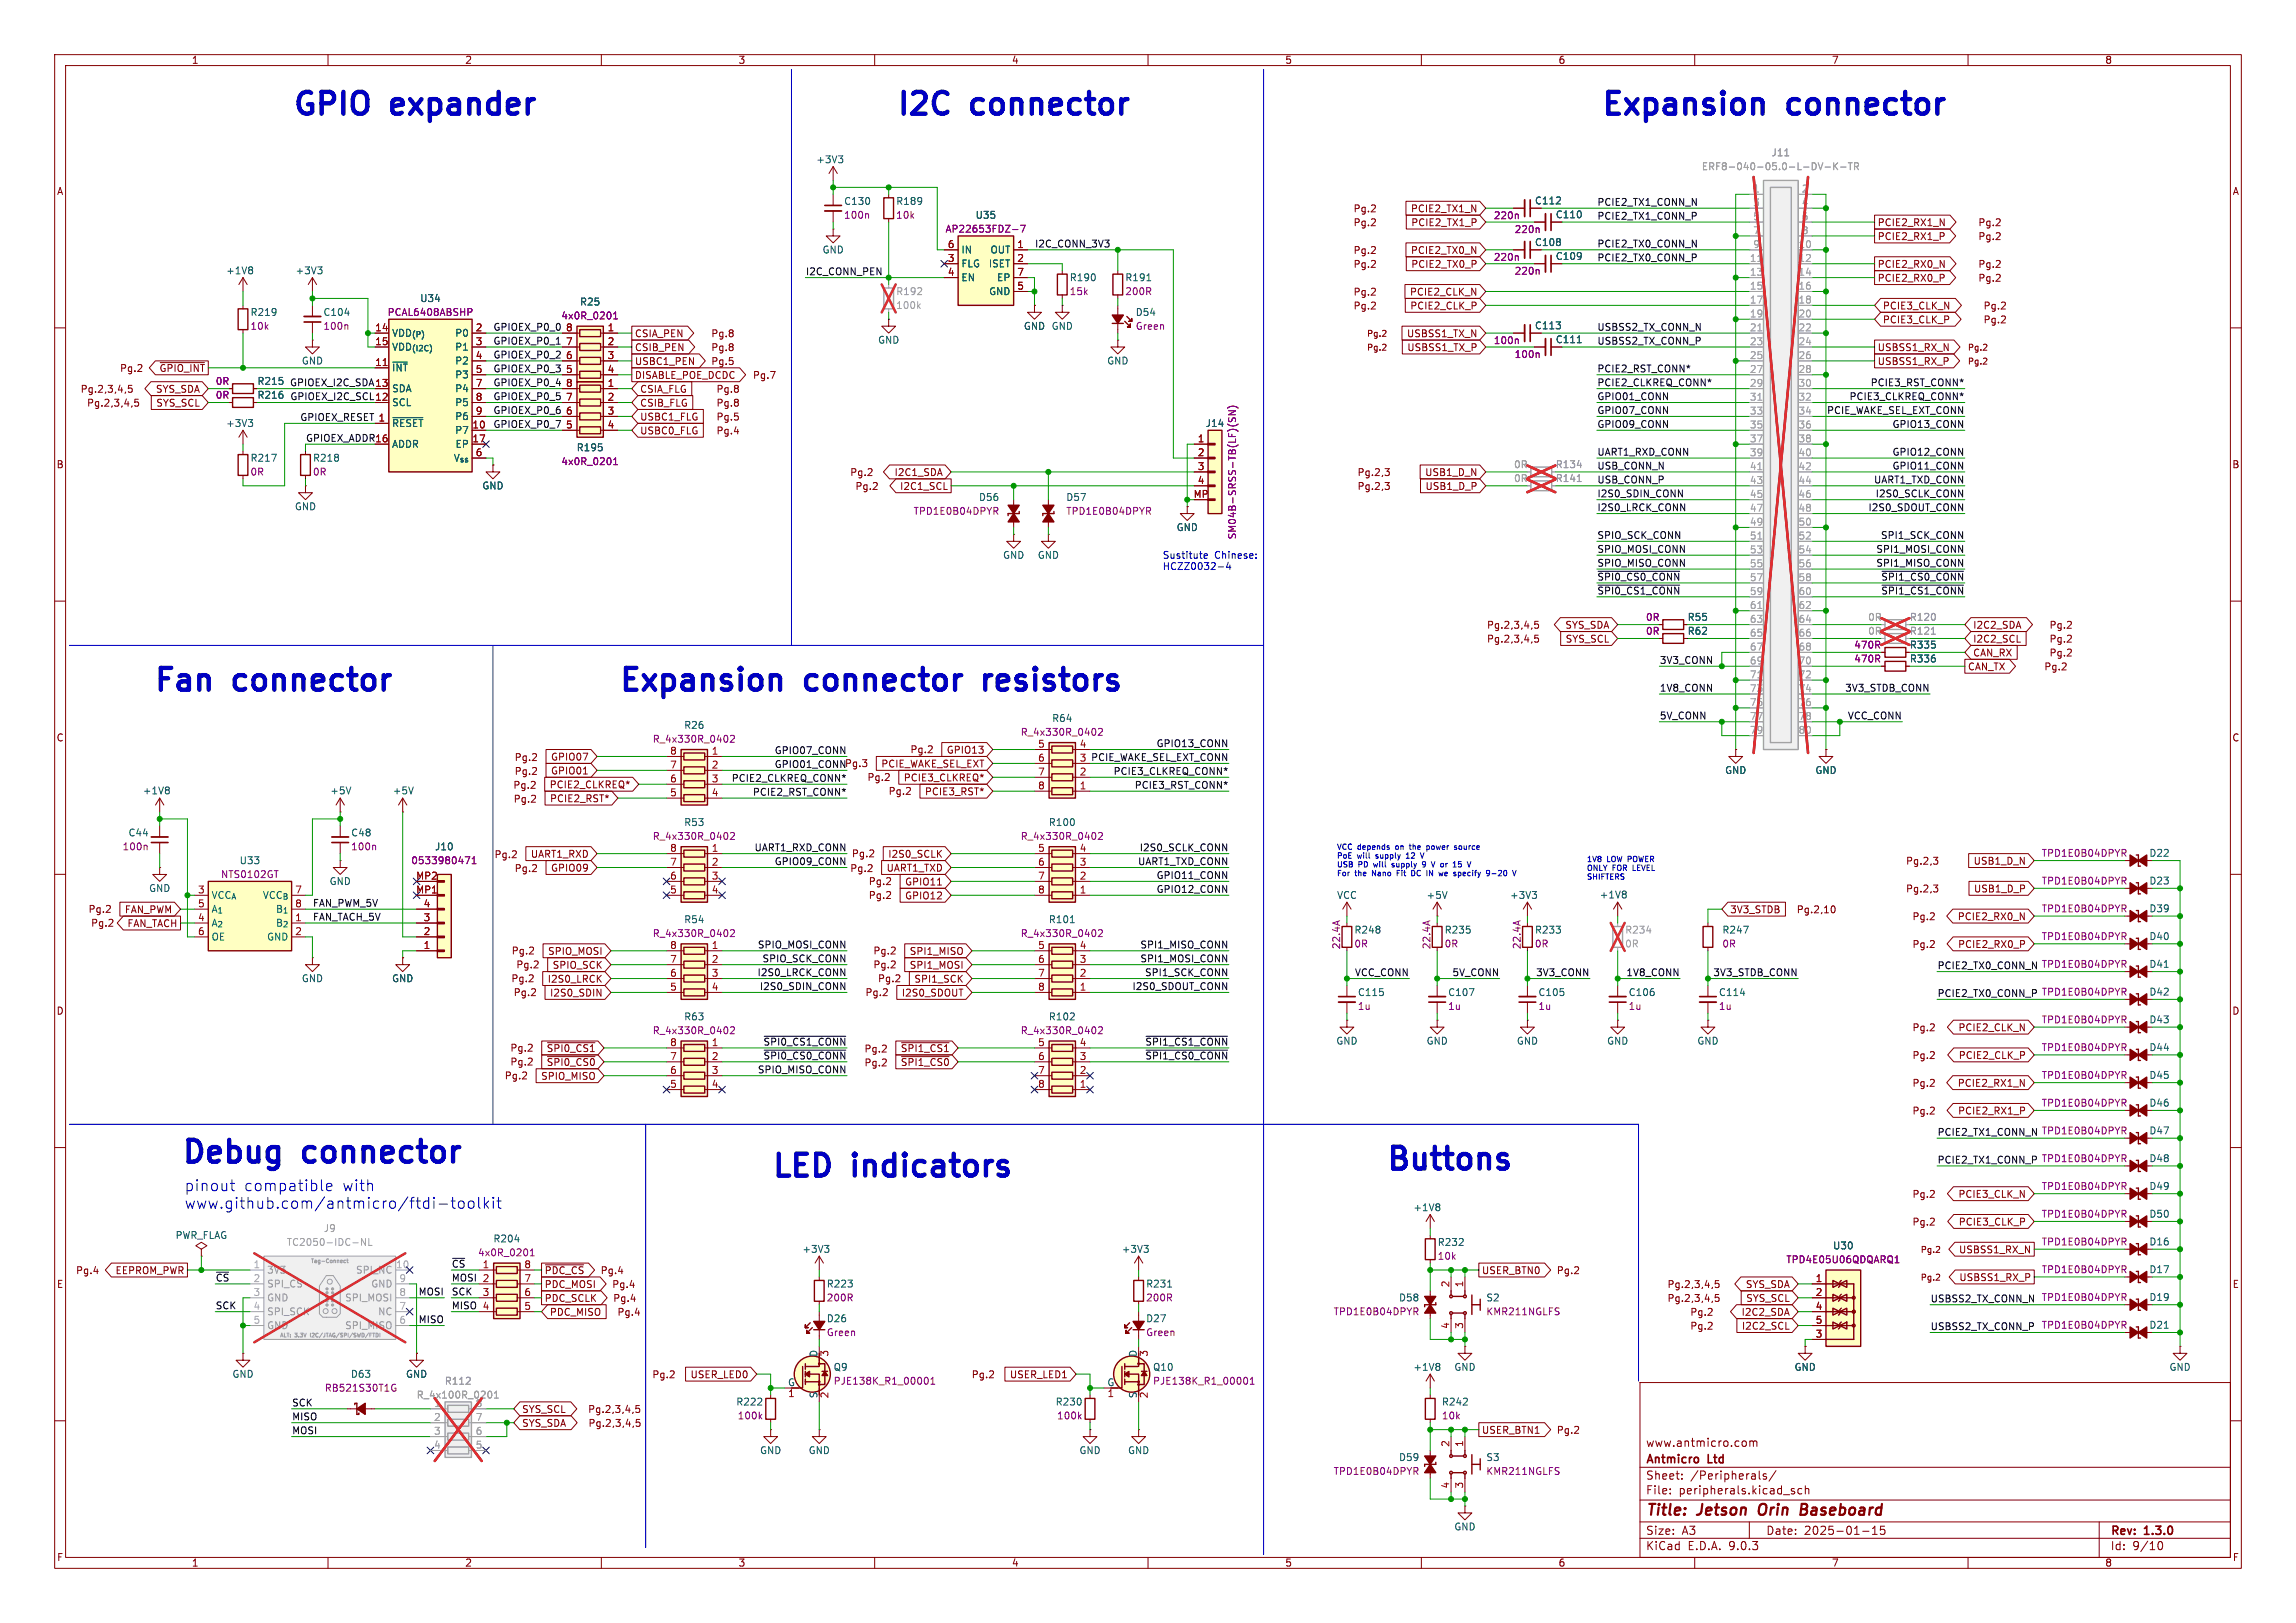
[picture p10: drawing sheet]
<svg xmlns="http://www.w3.org/2000/svg" width="420mm" height="297mm" viewBox="0 0 420 297" stroke-linecap="round" stroke-linejoin="round" font-family="sans-serif">
<defs><g id="words">
<g font-size="5.6" fill="#0000c2">
<text x="53.3" y="21.3">GPIO</text>
<text x="72.1" y="21.3">expander</text>
<text x="163.8" y="21.3">I2C</text>
<text x="178.2" y="21.3">connector</text>
<text x="292.7" y="21.3">Expansion</text>
<text x="327.5" y="21.3">connector</text>
<text x="27.9" y="126.8">Fan</text>
<text x="43.3" y="126.8">connector</text>
<text x="113" y="126.8">Expansion</text>
<text x="147.8" y="126.8">connector</text>
<text x="181.9" y="126.8">resistors</text>
<text x="33" y="213.1">Debug</text>
<text x="56" y="213.1">connector</text>
<text x="141" y="215.6">LED</text>
<text x="156.5" y="215.6">indicators</text>
<text x="253.4" y="214.4">Buttons</text>
</g>
<g font-size="2.8" fill="#0000c2">
<text x="33.7" y="218.1">pinout</text>
<text x="33.7" y="221.4">www.github.com/antmicro/ftdi-toolkit</text>
<text x="44.6" y="218.1">compatible</text>
<text x="62.6" y="218.1">with</text>
</g>
<g font-size="2.8" fill="#840000">
<text x="301" y="277.9">Title:</text>
<text x="310.6" y="277.9">Jetson</text>
<text x="322.6" y="277.9">Orin</text>
<text x="331" y="277.9">Baseboard</text>
</g>
<g font-size="2.1" fill="#840000">
<text x="301" y="268.2">Antmicro</text>
<text x="301" y="265">www.antmicro.com</text>
<text x="312.5" y="268.2">Ltd</text>
<text x="301" y="273.7">File:</text>
<text x="301" y="271">Sheet:</text>
<text x="307.1" y="273.7">peripherals.kicad_sch</text>
<text x="309.2" y="271">/Peripherals/</text>
<text x="301" y="281.1">Size:</text>
<text x="307.6" y="281.1">A3</text>
<text x="323" y="281.1">Date:</text>
<text x="330" y="281.1">2025-01-15</text>
<text x="386" y="281.3">Rev:</text>
<text x="392.4" y="281.3">1.3.0</text>
<text x="301" y="283.9">KiCad</text>
<text x="308.7" y="283.9">E.D.A.</text>
<text x="316.3" y="283.9">9.0.3</text>
<text x="386" y="283.9">Id:</text>
<text x="390.1" y="283.9">9/10</text>
</g>
<g font-size="1.8" fill="#840000">
<text x="35" y="11.9">1</text>
<text x="85" y="11.9">2</text>
<text x="135" y="11.9">3</text>
<text x="185" y="11.9">4</text>
<text x="235" y="11.9">5</text>
<text x="285" y="11.9">6</text>
<text x="335" y="11.9">7</text>
<text x="385" y="11.9">8</text>
<text x="10.3" y="35.9">A</text>
<text x="408.3" y="35.9">A</text>
<text x="247.5" y="39.1">Pg.2</text>
<text x="247.5" y="41.6">Pg.2</text>
<text x="258" y="39.1">PCIE2_TX1_N</text>
<text x="258.1" y="41.6">PCIE2_TX1_P</text>
<text x="343.4" y="41.6">PCIE2_RX1_N</text>
<text x="361.8" y="41.6">Pg.2</text>
<text x="247.5" y="46.7">Pg.2</text>
<text x="258" y="46.7">PCIE2_TX0_N</text>
<text x="343.4" y="44.1">PCIE2_RX1_P</text>
<text x="361.8" y="44.1">Pg.2</text>
<text x="247.5" y="49.2">Pg.2</text>
<text x="258.1" y="49.2">PCIE2_TX0_P</text>
<text x="343.4" y="49.2">PCIE2_RX0_N</text>
<text x="343.4" y="51.8">PCIE2_RX0_P</text>
<text x="361.8" y="49.2">Pg.2</text>
<text x="361.8" y="51.8">Pg.2</text>
<text x="247.5" y="54.3">Pg.2</text>
<text x="247.5" y="56.8">Pg.2</text>
<text x="257.8" y="54.3">PCIE2_CLK_N</text>
<text x="257.9" y="56.8">PCIE2_CLK_P</text>
<text x="344.3" y="56.8">PCIE3_CLK_N</text>
<text x="344.3" y="59.4">PCIE3_CLK_P</text>
<text x="362.7" y="56.8">Pg.2</text>
<text x="362.7" y="59.4">Pg.2</text>
<text x="116" y="64.5">CSIB_PEN</text>
<text x="116" y="61.9">CSIA_PEN</text>
<text x="130" y="64.5">Pg.8</text>
<text x="130" y="61.9">Pg.8</text>
<text x="257.3" y="61.9">USBSS1_TX_N</text>
<text x="257.3" y="64.5">USBSS1_TX_P</text>
<text x="343.4" y="64.5">USBSS1_RX_N</text>
<text x="21.9" y="68.3">Pg.2</text>
<text x="29.1" y="68.3">~{GPIO_INT}</text>
<text x="116" y="69.5">DISABLE_POE_DCDC</text>
<text x="116" y="67">USBC1_PEN</text>
<text x="130" y="67">Pg.5</text>
<text x="137.6" y="69.5">Pg.7</text>
<text x="343.4" y="67">USBSS1_RX_P</text>
<text x="14.7" y="72.1">Pg.2,3,4,5</text>
<text x="15.8" y="74.6">Pg.2,3,4,5</text>
<text x="28.4" y="72.1">SYS_SDA</text>
<text x="28.5" y="74.6">SYS_SCL</text>
<text x="117" y="77.2">USBC1_FLG</text>
<text x="117" y="74.6">CSIB_FLG</text>
<text x="117" y="72.1">CSIA_FLG</text>
<text x="131" y="77.2">Pg.5</text>
<text x="131" y="74.6">Pg.8</text>
<text x="131" y="72.1">Pg.8</text>
<text x="117" y="79.7">USBC0_FLG</text>
<text x="131" y="79.7">Pg.4</text>
<text x="10.3" y="85.9">B</text>
<text x="155.4" y="87.3">Pg.2</text>
<text x="156.4" y="89.9">Pg.2</text>
<text x="163.5" y="87.3">I2C1_SDA</text>
<text x="164.5" y="89.9">I2C1_SCL</text>
<text x="248.2" y="89.9">Pg.2,3</text>
<text x="248.2" y="87.3">Pg.2,3</text>
<text x="260.6" y="87.3">USB1_D_N</text>
<text x="260.7" y="89.9">USB1_D_P</text>
<text x="408.2" y="85.9">B</text>
<text x="271.9" y="115.3">Pg.2,3,4,5</text>
<text x="271.9" y="117.8">Pg.2,3,4,5</text>
<text x="286.2" y="115.3">SYS_SDA</text>
<text x="286.3" y="117.8">SYS_SCL</text>
<text x="360.8" y="115.3">I2C2_SDA</text>
<text x="360.8" y="117.8">I2C2_SCL</text>
<text x="374.8" y="115.3">Pg.2</text>
<text x="374.8" y="117.8">Pg.2</text>
<text x="359.9" y="122.9">CAN_TX</text>
<text x="360.8" y="120.3">CAN_RX</text>
<text x="373.9" y="122.9">Pg.2</text>
<text x="374.8" y="120.3">Pg.2</text>
<text x="10.3" y="135.9">C</text>
<text x="408.2" y="135.9">C</text>
<text x="94" y="142">Pg.2</text>
<text x="94" y="139.5">Pg.2</text>
<text x="100.7" y="141.9">GPIO01</text>
<text x="100.7" y="139.4">GPIO07</text>
<text x="158.6" y="143.1">Pg.2</text>
<text x="161.1" y="140.7">PCIE_WAKE_SEL_EXT</text>
<text x="165.2" y="143.2">PCIE3_CLKREQ*</text>
<text x="166.4" y="138">Pg.2</text>
<text x="173.1" y="138.1">GPIO13</text>
<text x="93.8" y="144.5">Pg.2</text>
<text x="93.9" y="147.1">Pg.2</text>
<text x="100.5" y="144.5">PCIE2_CLKREQ*</text>
<text x="100.5" y="147">PCIE2_RST*</text>
<text x="162.4" y="145.7">Pg.2</text>
<text x="169.1" y="145.7">PCIE3_RST*</text>
<text x="90.4" y="157.2">Pg.2</text>
<text x="94" y="159.8">Pg.2</text>
<text x="97" y="157.2">UART1_RXD</text>
<text x="100.7" y="159.7">GPIO09</text>
<text x="155.4" y="159.8">Pg.2</text>
<text x="155.7" y="157.1">Pg.2</text>
<text x="162.1" y="159.7">UART1_TXD</text>
<text x="162.4" y="157.2">I2S0_SCLK</text>
<text x="348.6" y="158.4">Pg.2,3</text>
<text x="360.9" y="158.4">USB1_D_N</text>
<text x="16.1" y="167.2">Pg.2</text>
<text x="22.7" y="167.3">FAN_PWM</text>
<text x="158.8" y="162.2">Pg.2</text>
<text x="158.8" y="164.7">Pg.2</text>
<text x="165.5" y="162.2">GPIO11</text>
<text x="165.5" y="164.8">GPIO12</text>
<text x="316.4" y="167.3">3V3_STDB</text>
<text x="328.6" y="167.3">Pg.2,10</text>
<text x="348.6" y="163.5">Pg.2,3</text>
<text x="361" y="163.5">USB1_D_P</text>
<text x="16.6" y="169.8">Pg.2</text>
<text x="23.2" y="169.9">FAN_TACH</text>
<text x="349.7" y="168.6">Pg.2</text>
<text x="349.7" y="173.7">Pg.2</text>
<text x="358" y="168.6">PCIE2_RX0_N</text>
<text x="358.1" y="173.7">PCIE2_RX0_P</text>
<text x="93.4" y="179.9">Pg.2</text>
<text x="93.5" y="174.9">Pg.2</text>
<text x="94.3" y="177.4">Pg.2</text>
<text x="100.1" y="174.9">SPIO_MOSI</text>
<text x="101" y="177.5">SPIO_SCK</text>
<text x="159.7" y="177.4">Pg.2</text>
<text x="159.7" y="174.9">Pg.2</text>
<text x="160.5" y="179.9">Pg.2</text>
<text x="166.3" y="177.5">SPI1_MOSI</text>
<text x="166.3" y="174.9">SPI1_MISO</text>
<text x="10.3" y="185.9">D</text>
<text x="93.9" y="182.5">Pg.2</text>
<text x="100.1" y="180">I2S0_LRCK</text>
<text x="100.5" y="182.6">I2S0_SDIN</text>
<text x="158.2" y="182.5">Pg.2</text>
<text x="164.9" y="182.6">I2S0_SDOUT</text>
<text x="167.2" y="180">SPI1_SCK</text>
<text x="408.2" y="185.9">D</text>
<text x="349.7" y="188.9">Pg.2</text>
<text x="358.1" y="188.9">PCIE2_CLK_N</text>
<text x="92.2" y="197.7">Pg.2</text>
<text x="93.3" y="192.6">Pg.2</text>
<text x="93.3" y="195.2">Pg.2</text>
<text x="98.9" y="197.8">SPIO_MISO</text>
<text x="99.9" y="192.7">~{SPI0_CS1}</text>
<text x="99.9" y="195.3">~{SPI0_CS0}</text>
<text x="158" y="195.3">Pg.2</text>
<text x="158" y="192.8">Pg.2</text>
<text x="164.7" y="195.3">~{SPI1_CS0}</text>
<text x="164.7" y="192.7">~{SPI1_CS1}</text>
<text x="349.7" y="194">Pg.2</text>
<text x="358.2" y="194">PCIE2_CLK_P</text>
<text x="349.7" y="199.1">Pg.2</text>
<text x="358" y="199.1">PCIE2_RX1_N</text>
<text x="349.7" y="204.2">Pg.2</text>
<text x="358.1" y="204.2">PCIE2_RX1_P</text>
<text x="349.7" y="219.4">Pg.2</text>
<text x="358.1" y="219.4">PCIE3_CLK_N</text>
<text x="349.7" y="224.5">Pg.2</text>
<text x="358.2" y="224.5">PCIE3_CLK_P</text>
<text x="13.8" y="233.4">Pg.4</text>
<text x="21" y="233.4">EEPROM_PWR</text>
<text x="99.5" y="233.4">~{PDC_CS} Pg.4</text>
<text x="271" y="233.4">USER_BTN0</text>
<text x="284.7" y="233.4">Pg.2</text>
<text x="358.2" y="229.6">USBSS1_RX_N</text>
<text x="10.3" y="235.9">E</text>
<text x="99.5" y="235.9">PDC_MOSI</text>
<text x="99.5" y="238.4">PDC_SCLK</text>
<text x="111.9" y="235.9">Pg.4</text>
<text x="112.1" y="238.4">Pg.4</text>
<text x="304.9" y="235.9">Pg.2,3,4,5</text>
<text x="304.9" y="238.4">Pg.2,3,4,5</text>
<text x="319.3" y="235.9">SYS_SDA</text>
<text x="319.3" y="238.4">SYS_SCL</text>
<text x="358.3" y="234.6">USBSS1_RX_P</text>
<text x="408.3" y="235.9">E</text>
<text x="100.5" y="241">PDC_MISO</text>
<text x="112.8" y="241">Pg.4</text>
<text x="309.1" y="243.5">Pg.2</text>
<text x="309.1" y="241">Pg.2</text>
<text x="318.5" y="241">I2C2_SDA</text>
<text x="318.5" y="243.5">I2C2_SCL</text>
<text x="119.2" y="252.4">Pg.2</text>
<text x="126.2" y="252.4">USER_LED0</text>
<text x="177.6" y="252.4">Pg.2</text>
<text x="184.6" y="252.4">USER_LED1</text>
<text x="95.4" y="258.8">SYS_SCL</text>
<text x="95.4" y="261.3">SYS_SDA</text>
<text x="107.5" y="258.8">Pg.2,3,4,5</text>
<text x="107.5" y="261.3">Pg.2,3,4,5</text>
<text x="271" y="262.6">USER_BTN1</text>
<text x="284.7" y="262.6">Pg.2</text>
<text x="10.3" y="285.9">F</text>
<text x="35" y="286.9">1</text>
<text x="85" y="286.9">2</text>
<text x="135" y="286.9">3</text>
<text x="185" y="286.9">4</text>
<text x="235" y="286.9">5</text>
<text x="285" y="286.9">6</text>
<text x="335" y="286.9">7</text>
<text x="385" y="286.9">8</text>
<text x="408.3" y="285.9">F</text>
</g>
<g font-size="1.8" fill="#989898">
<text x="324" y="28.8">J11</text>
<text x="163.8" y="54.2">R192</text>
<text x="284.5" y="85.9">R134</text>
<text x="284.5" y="88.4">R141</text>
<text x="349.3" y="113.8">R120</text>
<text x="349.3" y="116.3">R121</text>
<text x="297.2" y="171">R234</text>
<text x="59.1" y="225.7">J9</text>
<text x="48.8" y="233.3">3V3</text>
<text x="65" y="233.3">SPI_NC</text>
<text x="48.8" y="235.8">SPI_CS</text>
<text x="48.8" y="238.4">GND</text>
<text x="63" y="238.4">SPI_MOSI</text>
<text x="67.8" y="235.8">GND</text>
<text x="48.8" y="240.9">SPI_SCK</text>
<text x="48.8" y="243.4">GND</text>
<text x="63" y="243.4">SPI_MISO</text>
<text x="69.1" y="240.9">NC</text>
<text x="81.3" y="253.6">R112</text>
</g>
<g font-size="1.8" fill="#006464">
<text x="149.2" y="30.1">+3V3</text>
<text x="154.3" y="37.7">C130</text>
<text x="163.8" y="37.7">R189</text>
<text x="178.4" y="40.2">U35</text>
<text x="280.7" y="37.6">C112</text>
<text x="284.5" y="40.1">C110</text>
<text x="150.4" y="46.6">GND</text>
<text x="175.8" y="46.6">IN</text>
<text x="181.1" y="46.6">OUT</text>
<text x="280.7" y="45.2">C108</text>
<text x="284.5" y="47.8">C109</text>
<text x="41.3" y="50.4">+1V8</text>
<text x="54" y="50.4">+3V3</text>
<text x="175.8" y="49.1">FLG</text>
<text x="175.8" y="51.7">EN</text>
<text x="180.8" y="49.1">ISET</text>
<text x="182.3" y="51.7">EP</text>
<text x="195.6" y="51.7">R190</text>
<text x="205.7" y="51.7">R191</text>
<text x="45.7" y="58">R219</text>
<text x="59.1" y="58">C104</text>
<text x="76.8" y="55.5">U34</text>
<text x="106" y="56.1">R25</text>
<text x="180.8" y="54.2">GND</text>
<text x="207.7" y="58">D54</text>
<text x="71.6" y="61.8">VDD_{(P)}</text>
<text x="71.6" y="64.4">VDD_{(I2C)}</text>
<text x="83.2" y="61.8">P0</text>
<text x="83.2" y="64.4">P1</text>
<text x="160.5" y="63.1">GND</text>
<text x="187.2" y="60.6">GND GND</text>
<text x="187.2" y="60.6">GND</text>
<text x="280.7" y="60.5">C113</text>
<text x="284.5" y="63">C111</text>
<text x="47" y="70.6">R215</text>
<text x="55.1" y="66.9">GND</text>
<text x="71.6" y="68.2">~{INT}</text>
<text x="71.6" y="72">SDA</text>
<text x="83.2" y="66.9">P2</text>
<text x="83.2" y="69.4">P3</text>
<text x="83.2" y="72">P4</text>
<text x="202.4" y="66.9">GND</text>
<text x="47" y="73.2">R216</text>
<text x="71.6" y="74.5">SCL</text>
<text x="83.2" y="74.5">P5</text>
<text x="83.2" y="77.1">P6</text>
<text x="41.3" y="78.3">+3V3</text>
<text x="71.6" y="78.3">~{RESET}</text>
<text x="71.6" y="82.1">ADDR</text>
<text x="83.2" y="79.6">P7</text>
<text x="83.2" y="82.1">EP</text>
<text x="105.4" y="82.8">R195</text>
<text x="220.5" y="78.3">J14</text>
<text x="45.7" y="84.7">R217</text>
<text x="57.2" y="84.7">R218</text>
<text x="82.9" y="84.7">V_{ss}</text>
<text x="88.1" y="89.8">GND</text>
<text x="53.8" y="93.6">GND</text>
<text x="179" y="91.9">D56</text>
<text x="195" y="91.9">D57</text>
<text x="215.1" y="97.4">GND</text>
<text x="183.4" y="102.5">GND</text>
<text x="189.7" y="102.5">GND</text>
<text x="308.6" y="113.8">R55</text>
<text x="308.6" y="116.3">R62</text>
<text x="349.3" y="118.9">R335</text>
<text x="349.3" y="121.4">R336</text>
<text x="125.1" y="133.6">R26</text>
<text x="192.4" y="132.3">R64</text>
<text x="315.5" y="141.8">GND</text>
<text x="332" y="141.8">GND</text>
<text x="26" y="145.6">+1V8</text>
<text x="60.3" y="145.6">+5V</text>
<text x="71.8" y="145.6">+5V</text>
<text x="23.4" y="153.3">C44</text>
<text x="64.1" y="153.3">C48</text>
<text x="79.5" y="155.8">J10</text>
<text x="125.1" y="151.4">R53</text>
<text x="191.8" y="151.4">R100</text>
<text x="43.7" y="158.3">U33</text>
<text x="393.1" y="157">D22</text>
<text x="27.2" y="163.4">GND</text>
<text x="38.6" y="164.7">VCC_{A}</text>
<text x="38.6" y="167.2">A_{1}</text>
<text x="47.9" y="164.7">VCC_{B}</text>
<text x="50.3" y="167.2">B_{1}</text>
<text x="60.2" y="162.2">GND</text>
<text x="244.5" y="164.7">VCC</text>
<text x="260.9" y="164.7">+5V</text>
<text x="276.1" y="164.7">+3V3</text>
<text x="292.5" y="164.6">+1V8</text>
<text x="393.1" y="162.1">D23</text>
<text x="393.1" y="167.1">D39</text>
<text x="38.6" y="169.8">A_{2}</text>
<text x="38.6" y="172.3">OE</text>
<text x="48.8" y="172.3">GND</text>
<text x="50.3" y="169.8">B_{2}</text>
<text x="125.1" y="169.1">R54</text>
<text x="191.8" y="169.1">R101</text>
<text x="247.7" y="171">R248</text>
<text x="264.2" y="171">R235</text>
<text x="280.7" y="171">R233</text>
<text x="315" y="171">R247</text>
<text x="393.1" y="172.2">D40</text>
<text x="55.1" y="179.9">GND</text>
<text x="71.6" y="179.9">GND</text>
<text x="393.1" y="177.3">D41</text>
<text x="248.3" y="182.5">C115</text>
<text x="264.8" y="182.5">C107</text>
<text x="281.3" y="182.5">C105</text>
<text x="297.8" y="182.5">C106</text>
<text x="314.3" y="182.5">C114</text>
<text x="393.1" y="182.4">D42</text>
<text x="125.1" y="186.9">R63</text>
<text x="191.8" y="186.9">R102</text>
<text x="244.3" y="191.4">GND</text>
<text x="260.9" y="191.4">GND</text>
<text x="277.4" y="191.4">GND</text>
<text x="293.9" y="191.4">GND</text>
<text x="310.4" y="191.4">GND</text>
<text x="393.1" y="187.5">D43</text>
<text x="393.1" y="192.5">D44</text>
<text x="393.1" y="197.6">D45</text>
<text x="393.1" y="202.7">D46</text>
<text x="393.1" y="207.8">D47</text>
<text x="393.1" y="212.9">D48</text>
<text x="258.4" y="221.8">+1V8</text>
<text x="393.1" y="217.9">D49</text>
<text x="32" y="226.9">PWR_FLAG</text>
<text x="90.2" y="227.6">R204</text>
<text x="393.1" y="223">D50</text>
<text x="146.7" y="229.5">+3V3</text>
<text x="205.1" y="229.5">+3V3</text>
<text x="262.9" y="228.2">R232</text>
<text x="335.2" y="228.8">U30</text>
<text x="393.1" y="233.2">D17</text>
<text x="393.1" y="228.1">D16</text>
<text x="151.1" y="235.8">R223</text>
<text x="209.6" y="235.8">R231</text>
<text x="255.8" y="238.4">D58</text>
<text x="271.8" y="238.4">S2</text>
<text x="393.1" y="238.3">D19</text>
<text x="151.1" y="242.2">D26</text>
<text x="209.6" y="242.2">D27</text>
<text x="393.1" y="243.3">D21</text>
<text x="149.6" y="248.4" transform="rotate(-90 149.6 248.4)">D</text>
<text x="152.4" y="251.1">Q9</text>
<text x="208" y="248.4" transform="rotate(-90 208 248.4)">D</text>
<text x="210.8" y="251.1">Q10</text>
<text x="258.4" y="251.1">+1V8</text>
<text x="265.9" y="251.1">GND</text>
<text x="328.2" y="251.1">GND</text>
<text x="396.7" y="251.1">GND</text>
<text x="42.4" y="252.3">GND</text>
<text x="64.1" y="252.3">D63</text>
<text x="74.2" y="252.3">GND</text>
<text x="134.6" y="257.4">R222</text>
<text x="144" y="253.7">G</text>
<text x="149.6" y="256" transform="rotate(-90 149.6 256)">S</text>
<text x="193" y="257.4">R230</text>
<text x="202.5" y="253.7">G</text>
<text x="208" y="256" transform="rotate(-90 208 256)">S</text>
<text x="263.7" y="257.4">R242</text>
<text x="138.9" y="266.3">GND</text>
<text x="147.8" y="266.3">GND</text>
<text x="197.4" y="266.3">GND</text>
<text x="206.2" y="266.3">GND</text>
<text x="255.8" y="267.6">D59</text>
<text x="271.8" y="267.6">S3</text>
<text x="265.9" y="280.3">GND</text>
</g>
<g font-size="1.8" fill="#a1a1a1">
<text x="311.2" y="31.3">ERF8-040-05.0-L-DV-K-TR</text>
<text x="163.8" y="56.7">100k</text>
<text x="276.9" y="85.9">0R</text>
<text x="276.9" y="88.4">0R</text>
<text x="341.6" y="113.8">0R</text>
<text x="341.6" y="116.4">0R</text>
<text x="297.2" y="173.6">0R</text>
<text x="52.4" y="228.2">TC2050-IDC-NL</text>
<text x="76.1" y="256.1">R_4x100R_0201</text>
</g>
<g font-size="1.8" fill="#aaa">
<text x="320.6" y="35.3">1</text>
<text x="329.5" y="35.3">2</text>
<text x="320.6" y="37.8">3</text>
<text x="320.6" y="40.4">5</text>
<text x="329.5" y="37.8">4</text>
<text x="329.5" y="40.4">6</text>
<text x="320.6" y="42.9">7</text>
<text x="320.6" y="45.5">9</text>
<text x="328.9" y="45.5">10</text>
<text x="329.5" y="42.9">8</text>
<text x="320" y="48">11</text>
<text x="320" y="50.5">13</text>
<text x="320" y="53.1">15</text>
<text x="328.9" y="48">12</text>
<text x="328.9" y="50.5">14</text>
<text x="328.9" y="53.1">16</text>
<text x="320" y="55.6">17</text>
<text x="320" y="58.2">19</text>
<text x="328.9" y="55.6">18</text>
<text x="328.9" y="58.2">20</text>
<text x="320" y="60.7">21</text>
<text x="320" y="63.2">23</text>
<text x="320" y="65.8">25</text>
<text x="328.9" y="60.7">22</text>
<text x="328.9" y="63.2">24</text>
<text x="328.9" y="65.8">26</text>
<text x="320" y="68.3">27</text>
<text x="320" y="70.9">29</text>
<text x="328.9" y="68.3">28</text>
<text x="328.9" y="70.9">30</text>
<text x="320" y="73.4">31</text>
<text x="320" y="75.9">33</text>
<text x="328.9" y="73.4">32</text>
<text x="328.9" y="75.9">34</text>
<text x="320" y="78.5">35</text>
<text x="320" y="81">37</text>
<text x="320" y="83.6">39</text>
<text x="328.9" y="78.5">36</text>
<text x="328.9" y="81">38</text>
<text x="328.9" y="83.6">40</text>
<text x="320" y="86.1">41</text>
<text x="320" y="88.6">43</text>
<text x="328.9" y="86.1">42</text>
<text x="328.9" y="88.6">44</text>
<text x="320" y="91.2">45</text>
<text x="320" y="93.7">47</text>
<text x="328.9" y="91.2">46</text>
<text x="328.9" y="93.7">48</text>
<text x="320" y="96.3">49</text>
<text x="320" y="98.8">51</text>
<text x="320" y="101.3">53</text>
<text x="328.9" y="96.3">50</text>
<text x="328.9" y="98.8">52</text>
<text x="328.9" y="101.3">54</text>
<text x="320" y="103.9">55</text>
<text x="320" y="106.4">57</text>
<text x="328.9" y="103.9">56</text>
<text x="328.9" y="106.4">58</text>
<text x="320" y="109">59</text>
<text x="320" y="111.5">61</text>
<text x="328.9" y="109">60</text>
<text x="328.9" y="111.5">62</text>
<text x="320" y="114">63</text>
<text x="320" y="116.6">65</text>
<text x="320" y="119.1">67</text>
<text x="328.9" y="114">64</text>
<text x="328.9" y="116.6">66</text>
<text x="328.9" y="119.1">68</text>
<text x="320" y="121.7">69</text>
<text x="320" y="124.2">71</text>
<text x="328.9" y="121.7">70</text>
<text x="328.9" y="124.2">72</text>
<text x="320" y="126.7">73</text>
<text x="320" y="129.3">75</text>
<text x="320" y="131.8">77</text>
<text x="328.9" y="126.7">74</text>
<text x="328.9" y="129.3">76</text>
<text x="328.9" y="131.8">78</text>
<text x="320" y="134.4">79</text>
<text x="328.9" y="134.4">80</text>
<text x="46.3" y="232.2">1</text>
<text x="72.3" y="232.2">10</text>
<text x="46.3" y="234.7">2</text>
<text x="46.3" y="237.2">3</text>
<text x="46.3" y="239.8">4</text>
<text x="73" y="234.7">9</text>
<text x="73" y="237.2">8</text>
<text x="73" y="239.8">7</text>
<text x="46.3" y="242.3">5</text>
<text x="73" y="242.3">6</text>
<text x="79.3" y="257.6">1</text>
<text x="86.9" y="257.6">8</text>
<text x="79.3" y="260.1">2</text>
<text x="79.3" y="262.6">3</text>
<text x="86.9" y="260.1">7</text>
<text x="86.9" y="262.6">6</text>
<text x="79.3" y="265.2">4</text>
<text x="86.9" y="265.2">5</text>
</g>
<g font-size="1.8" fill="#840084">
<text x="154.3" y="40.2">100n</text>
<text x="163.8" y="40.2">10k</text>
<text x="273.2" y="40.3">220n</text>
<text x="172.9" y="42.8">AP22653FDZ-7</text>
<text x="273.2" y="47.9">220n</text>
<text x="277" y="42.9">220n</text>
<text x="277" y="50.5">220n</text>
<text x="70.8" y="58">PCAL6408ABSHP</text>
<text x="102.6" y="58.6">4x0R_0201</text>
<text x="195.6" y="54.2">15k</text>
<text x="205.7" y="54.2">200R</text>
<text x="45.7" y="60.6">10k</text>
<text x="59.1" y="60.6">100n</text>
<text x="207.7" y="60.6">Green</text>
<text x="273.2" y="63.2">100n</text>
<text x="277" y="65.7">100n</text>
<text x="39.4" y="70.6">0R</text>
<text x="39.4" y="73.2">0R</text>
<text x="45.7" y="87.2">0R</text>
<text x="57.1" y="87.2">0R</text>
<text x="102.6" y="85.3">4x0R_0201</text>
<text x="167" y="94.4">TPD1E0B04DPYR</text>
<text x="194.9" y="94.4">TPD1E0B04DPYR</text>
<text x="226.3" y="98.8" transform="rotate(-90 226.3 98.8)">SM04B-SRSS-TB(LF)(SN)</text>
<text x="301" y="113.8">0R</text>
<text x="301" y="116.4">0R</text>
<text x="339.1" y="118.9">470R</text>
<text x="339.1" y="121.4">470R</text>
<text x="119.3" y="136.1">R_4x330R_0402</text>
<text x="186.6" y="134.8">R_4x330R_0402</text>
<text x="22.3" y="155.8">100n</text>
<text x="64.1" y="155.8">100n</text>
<text x="119.3" y="153.9">R_4x330R_0402</text>
<text x="186.6" y="153.9">R_4x330R_0402</text>
<text x="40.3" y="160.9">NTS0102GT</text>
<text x="75.1" y="158.3">0533980471</text>
<text x="373.4" y="157">TPD1E0B04DPYR</text>
<text x="373.4" y="162.1">TPD1E0B04DPYR</text>
<text x="373.4" y="167.2">TPD1E0B04DPYR</text>
<text x="119.3" y="171.7">R_4x330R_0402</text>
<text x="186.6" y="171.7">R_4x330R_0402</text>
<text x="245.3" y="173.8" transform="rotate(-90 245.3 173.8)">22.4A</text>
<text x="247.6" y="173.6">0R</text>
<text x="261.8" y="173.8" transform="rotate(-90 261.8 173.8)">22.4A</text>
<text x="264.2" y="173.6">0R</text>
<text x="278.4" y="173.8" transform="rotate(-90 278.4 173.8)">22.4A</text>
<text x="280.7" y="173.6">0R</text>
<text x="315" y="173.6">0R</text>
<text x="373.4" y="172.2">TPD1E0B04DPYR</text>
<text x="373.4" y="177.3">TPD1E0B04DPYR</text>
<text x="248.3" y="185">1u</text>
<text x="264.8" y="185">1u</text>
<text x="281.3" y="185">1u</text>
<text x="297.8" y="185">1u</text>
<text x="314.3" y="185">1u</text>
<text x="373.4" y="182.4">TPD1E0B04DPYR</text>
<text x="119.3" y="189.5">R_4x330R_0402</text>
<text x="186.6" y="189.5">R_4x330R_0402</text>
<text x="373.4" y="187.5">TPD1E0B04DPYR</text>
<text x="373.4" y="192.6">TPD1E0B04DPYR</text>
<text x="373.4" y="197.6">TPD1E0B04DPYR</text>
<text x="373.4" y="202.7">TPD1E0B04DPYR</text>
<text x="373.4" y="207.8">TPD1E0B04DPYR</text>
<text x="373.4" y="212.9">TPD1E0B04DPYR</text>
<text x="373.4" y="218">TPD1E0B04DPYR</text>
<text x="373.4" y="223">TPD1E0B04DPYR</text>
<text x="87.3" y="230.1">4x0R_0201</text>
<text x="262.9" y="230.7">10k</text>
<text x="326.7" y="231.4">TPD4E05U06QDQARQ1</text>
<text x="373.4" y="233.2">TPD1E0B04DPYR</text>
<text x="373.4" y="228.1">TPD1E0B04DPYR</text>
<text x="151.1" y="238.4">200R</text>
<text x="209.5" y="238.4">200R</text>
<text x="373.4" y="238.3">TPD1E0B04DPYR</text>
<text x="151.1" y="244.7">Green</text>
<text x="209.6" y="244.7">Green</text>
<text x="243.9" y="240.9">TPD1E0B04DPYR</text>
<text x="271.8" y="240.9">KMR211NGLFS</text>
<text x="373.4" y="243.4">TPD1E0B04DPYR</text>
<text x="59.3" y="254.9">RB521S30T1G</text>
<text x="152.4" y="253.6">PJE138K_R1_00001</text>
<text x="210.8" y="253.6">PJE138K_R1_00001</text>
<text x="134.8" y="259.9">100k</text>
<text x="193.3" y="259.9">100k</text>
<text x="263.6" y="259.9">10k</text>
<text x="243.9" y="270.1">TPD1E0B04DPYR</text>
<text x="271.8" y="270.1">KMR211NGLFS</text>
</g>
<g font-size="1.8" fill="#0f0f0f">
<text x="292.1" y="40.3">PCIE2_TX1_CONN_P</text>
<text x="292.1" y="37.8">PCIE2_TX1_CONN_N</text>
<text x="189.2" y="45.4">I2C_CONN_3V3</text>
<text x="292.1" y="45.4">PCIE2_TX0_CONN_N</text>
<text x="292.1" y="47.9">PCIE2_TX0_CONN_P</text>
<text x="147.3" y="50.5">I2C_CONN_PEN</text>
<text x="90.2" y="65.7">GPIOEX_P0_2</text>
<text x="90.2" y="63.2">GPIOEX_P0_1</text>
<text x="90.2" y="60.6">GPIOEX_P0_0</text>
<text x="292.1" y="60.6">USBSS2_TX_CONN_N</text>
<text x="292.1" y="63.2">USBSS2_TX_CONN_P</text>
<text x="53" y="70.8">GPIOEX_I2C_SDA 13</text>
<text x="90.2" y="70.8">GPIOEX_P0_4</text>
<text x="90.2" y="68.2">GPIOEX_P0_3</text>
<text x="292.1" y="68.2">PCIE2_RST_CONN*</text>
<text x="292.1" y="70.8">PCIE2_CLKREQ_CONN*</text>
<text x="342.1" y="70.8">PCIE3_RST_CONN*</text>
<text x="53" y="73.3">GPIOEX_I2C_SCL 12</text>
<text x="54.8" y="77.1">GPIOEX_RESET 1</text>
<text x="90.2" y="73.3">GPIOEX_P0_5</text>
<text x="90.2" y="75.9">GPIOEX_P0_6</text>
<text x="292.1" y="73.3">GPIO01_CONN</text>
<text x="292.1" y="75.9">GPIO07_CONN</text>
<text x="334.1" y="75.9">PCIE_WAKE_SEL_EXT_CONN</text>
<text x="338.2" y="73.3">PCIE3_CLKREQ_CONN*</text>
<text x="55.9" y="80.9">GPIOEX_ADDR16</text>
<text x="90.2" y="78.4">GPIOEX_P0_7</text>
<text x="292.1" y="78.4">GPIO09_CONN</text>
<text x="292.1" y="83.5">UART1_RXD_CONN</text>
<text x="346.1" y="83.5">GPIO12_CONN</text>
<text x="346.1" y="78.4">GPIO13_CONN</text>
<text x="292.1" y="86">USB_CONN_N</text>
<text x="292.1" y="88.6">USB_CONN_P</text>
<text x="342.7" y="88.6">UART1_TXD_CONN</text>
<text x="346.1" y="86">GPIO11_CONN</text>
<text x="292.1" y="93.6">I2S0_LRCK_CONN</text>
<text x="292.1" y="91.1">I2S0_SDIN_CONN</text>
<text x="341.7" y="93.6">I2S0_SDOUT_CONN</text>
<text x="343" y="91.1">I2S0_SCLK_CONN</text>
<text x="292.1" y="101.3">SPIO_MOSI_CONN</text>
<text x="292.1" y="98.7">SPIO_SCK_CONN</text>
<text x="343.1" y="101.3">SPI1_MOSI_CONN</text>
<text x="344" y="98.7">SPI1_SCK_CONN</text>
<text x="292.1" y="106.3">~{SPI0_CS0_CONN}</text>
<text x="292.1" y="103.8">SPIO_MISO_CONN</text>
<text x="343.1" y="103.8">SPI1_MISO_CONN</text>
<text x="344" y="106.3">~{SPI1_CS0_CONN}</text>
<text x="292.1" y="108.9">~{SPI0_CS1_CONN}</text>
<text x="344" y="108.9">~{SPI1_CS1_CONN}</text>
<text x="303.5" y="121.6">3V3_CONN</text>
<text x="303.5" y="131.7">5V_CONN</text>
<text x="303.5" y="126.7">1V8_CONN</text>
<text x="337.4" y="126.7">3V3_STDB_CONN</text>
<text x="337.9" y="131.7">VCC_CONN</text>
<text x="211.5" y="136.8">GPIO13_CONN</text>
<text x="133.8" y="143.2">PCIE2_CLKREQ_CONN*</text>
<text x="141.6" y="140.6">GPIO01_CONNPg.3</text>
<text x="141.6" y="138.1">GPIO07_CONN</text>
<text x="197.4" y="139.4">3 PCIE_WAKE_SEL_EXT_CONN</text>
<text x="203.6" y="141.9">PCIE3_CLKREQ_CONN*</text>
<text x="137.6" y="145.7">PCIE2_RST_CONN*</text>
<text x="207.5" y="144.4">PCIE3_RST_CONN*</text>
<text x="137.9" y="155.9">UART1_RXD_CONN</text>
<text x="208.4" y="155.9">I2S0_SCLK_CONN</text>
<text x="141.6" y="158.4">GPIO09_CONN</text>
<text x="208.1" y="158.4">UART1_TXD_CONN</text>
<text x="211.5" y="160.9">GPIO11_CONN</text>
<text x="57.1" y="166">FAN_PWM_5V</text>
<text x="211.5" y="163.5">GPIO12_CONN</text>
<text x="57.1" y="168.6">FAN_TACH_5V</text>
<text x="138.5" y="173.6">SPIO_MOSI_CONN</text>
<text x="208.5" y="173.6">SPI1_MISO_CONN</text>
<text x="138.5" y="178.7">I2S0_LRCK_CONN</text>
<text x="139.4" y="176.2">SPIO_SCK_CONN</text>
<text x="208.5" y="176.2">SPI1_MOSI_CONN</text>
<text x="209.3" y="178.7">SPI1_SCK_CONN</text>
<text x="247.7" y="178.7">VCC_CONN</text>
<text x="265.6" y="178.7">5V_CONN</text>
<text x="280.9" y="178.7">3V3_CONN</text>
<text x="297.4" y="178.7">1V8_CONN</text>
<text x="313.3" y="178.7">3V3_STDB_CONN</text>
<text x="354.3" y="177.5">PCIE2_TX0_CONN_N</text>
<text x="138.9" y="181.3">I2S0_SDIN_CONN</text>
<text x="207" y="181.3">I2S0_SDOUT_CONN</text>
<text x="354.3" y="182.5">PCIE2_TX0_CONN_P</text>
<text x="139.6" y="191.4">~{SPI0_CS1_CONN}</text>
<text x="209.4" y="191.4">~{SPI1_CS1_CONN}</text>
<text x="138.5" y="196.5">SPIO_MISO_CONN</text>
<text x="139.6" y="194">~{SPI0_CS0_CONN}</text>
<text x="209.4" y="194">~{SPI1_CS0_CONN}</text>
<text x="354.3" y="207.9">PCIE2_TX1_CONN_N</text>
<text x="354.3" y="213">PCIE2_TX1_CONN_P</text>
<text x="82.5" y="232.1">~{CS} 1</text>
<text x="39.4" y="234.6">~{CS}</text>
<text x="39.4" y="239.7">SCK</text>
<text x="76.5" y="237.1">MOSI</text>
<text x="82.5" y="237.1">SCK</text>
<text x="82.5" y="239.7">MISO 4</text>
<text x="82.5" y="234.6">MOSI 2</text>
<text x="353.1" y="238.4">USBSS2_TX_CONN_N</text>
<text x="76.5" y="242.2">MISO</text>
<text x="353.1" y="243.5">USBSS2_TX_CONN_P</text>
<text x="53.3" y="257.5">SCK</text>
<text x="53.3" y="260">MISO</text>
<text x="53.3" y="262.5">MOSI</text>
</g>
<g font-size="1.8" fill="#a90000">
<text x="173.3" y="45.5">6</text>
<text x="186" y="45.5">1</text>
<text x="173.3" y="48">3</text>
<text x="173.3" y="50.5">4</text>
<text x="186" y="48">2</text>
<text x="186" y="50.5">7</text>
<text x="186" y="53.1">5</text>
<text x="68.5" y="60.7">14</text>
<text x="68.5" y="63.2">15</text>
<text x="86.9" y="60.7">2</text>
<text x="86.9" y="63.2">3</text>
<text x="86.9" y="65.8">4</text>
<text x="103.4" y="60.7">8</text>
<text x="103.4" y="63.2">7</text>
<text x="103.4" y="65.8">6</text>
<text x="111.1" y="60.7">1</text>
<text x="111.1" y="63.2">2</text>
<text x="111.1" y="65.8">3</text>
<text x="68.5" y="67.1">11</text>
<text x="68.5" y="70.9">13</text>
<text x="86.9" y="68.3">5</text>
<text x="86.9" y="70.9">7</text>
<text x="103.4" y="70.9">8</text>
<text x="103.4" y="68.3">5</text>
<text x="111.1" y="70.9">1</text>
<text x="111.1" y="68.3">4</text>
<text x="68.5" y="73.4">12</text>
<text x="69.1" y="77.2">1</text>
<text x="86.9" y="73.4">8</text>
<text x="86.9" y="75.9">9</text>
<text x="103.4" y="73.4">7</text>
<text x="103.4" y="75.9">6</text>
<text x="111.1" y="73.4">2</text>
<text x="111.1" y="75.9">3</text>
<text x="68.5" y="81">16</text>
<text x="86.3" y="78.5">10</text>
<text x="86.3" y="81">17</text>
<text x="86.9" y="83.6">6</text>
<text x="103.4" y="78.5">5</text>
<text x="111.1" y="78.5">4</text>
<text x="219" y="81">1</text>
<text x="219" y="83.6">2</text>
<text x="219" y="86.1">3</text>
<text x="219" y="88.6">4</text>
<text x="218.2" y="91.2">MP</text>
<text x="189.8" y="136.9">5</text>
<text x="197.4" y="136.9">4</text>
<text x="122.5" y="138.2">8</text>
<text x="122.5" y="140.7">7</text>
<text x="122.5" y="143.3">6</text>
<text x="130.1" y="138.2">1</text>
<text x="130.1" y="140.7">2</text>
<text x="130.1" y="143.3">3</text>
<text x="189.8" y="142">7</text>
<text x="189.8" y="139.4">6</text>
<text x="197.4" y="142">2</text>
<text x="122.5" y="145.8">5</text>
<text x="130.1" y="145.8">4</text>
<text x="189.8" y="144.5">8</text>
<text x="197.4" y="144.5">1</text>
<text x="122.5" y="156">8</text>
<text x="130.1" y="156">1</text>
<text x="189.8" y="156">5</text>
<text x="197.4" y="156">4</text>
<text x="76" y="161">MP2</text>
<text x="122.5" y="158.5">7</text>
<text x="122.5" y="161">6</text>
<text x="130.1" y="158.5">2</text>
<text x="130.1" y="161">3</text>
<text x="189.8" y="161">7</text>
<text x="189.8" y="158.5">6</text>
<text x="197.4" y="161">2</text>
<text x="197.4" y="158.5">3</text>
<text x="36.1" y="163.6">3</text>
<text x="36.1" y="166.1">5</text>
<text x="53.9" y="163.6">7</text>
<text x="53.9" y="166.1">8</text>
<text x="76" y="163.6">MP1</text>
<text x="77.4" y="166.1">4</text>
<text x="122.5" y="163.6">5</text>
<text x="130.1" y="163.6">4</text>
<text x="189.8" y="163.6">8</text>
<text x="197.4" y="163.6">1</text>
<text x="36.1" y="168.7">4</text>
<text x="36.1" y="171.2">6</text>
<text x="53.9" y="168.7">1</text>
<text x="53.9" y="171.2">2</text>
<text x="77.4" y="173.7">1</text>
<text x="77.4" y="171.2">2</text>
<text x="77.4" y="168.7">3</text>
<text x="122.5" y="173.7">8</text>
<text x="130.1" y="173.7">1</text>
<text x="189.8" y="173.7">5</text>
<text x="197.4" y="173.7">4</text>
<text x="122.5" y="176.3">7</text>
<text x="122.5" y="178.8">6</text>
<text x="130.1" y="176.3">2</text>
<text x="130.1" y="178.8">3</text>
<text x="189.8" y="178.8">7</text>
<text x="189.8" y="176.3">6</text>
<text x="197.4" y="178.8">2</text>
<text x="197.4" y="176.3">3</text>
<text x="122.5" y="181.4">5</text>
<text x="130.1" y="181.4">4</text>
<text x="189.8" y="181.4">8</text>
<text x="197.4" y="181.4">1</text>
<text x="122.5" y="191.5">8</text>
<text x="130.1" y="191.5">1</text>
<text x="189.8" y="191.5">5</text>
<text x="197.4" y="191.5">4</text>
<text x="122.5" y="194.1">7</text>
<text x="122.5" y="196.6">6</text>
<text x="130.1" y="194.1">2</text>
<text x="130.1" y="196.6">3</text>
<text x="189.8" y="196.6">7</text>
<text x="189.8" y="194.1">6</text>
<text x="197.4" y="196.6">2</text>
<text x="197.4" y="194.1">3</text>
<text x="122.5" y="199.1">5</text>
<text x="130.1" y="199.1">4</text>
<text x="189.8" y="199.1">8</text>
<text x="197.4" y="199.1">1</text>
<text x="95.8" y="232.2">8</text>
<text x="88.2" y="237.2">3</text>
<text x="95.8" y="234.7">7</text>
<text x="95.8" y="237.2">6</text>
<text x="95.8" y="239.8">5</text>
<text x="265.2" y="235.7" transform="rotate(-90 265.2 235.7)">2</text>
<text x="267.7" y="235.7" transform="rotate(-90 267.7 235.7)">1</text>
<text x="332" y="234.7">1</text>
<text x="332" y="237.2">2</text>
<text x="332" y="239.8">4</text>
<text x="265.2" y="243.3" transform="rotate(-90 265.2 243.3)">4</text>
<text x="267.7" y="243.3" transform="rotate(-90 267.7 243.3)">3</text>
<text x="332" y="242.3">5</text>
<text x="332" y="244.9">3</text>
<text x="151.8" y="248.4" transform="rotate(-90 151.8 248.4)">3</text>
<text x="210.3" y="248.4" transform="rotate(-90 210.3 248.4)">3</text>
<text x="144.1" y="256">1</text>
<text x="151.8" y="256" transform="rotate(-90 151.8 256)">2</text>
<text x="202.5" y="256">1</text>
<text x="210.3" y="256" transform="rotate(-90 210.3 256)">2</text>
<text x="265.2" y="264.9" transform="rotate(-90 265.2 264.9)">2</text>
<text x="267.7" y="264.9" transform="rotate(-90 267.7 264.9)">1</text>
<text x="265.2" y="272.5" transform="rotate(-90 265.2 272.5)">4</text>
<text x="267.7" y="272.5" transform="rotate(-90 267.7 272.5)">3</text>
</g>
<g font-size="1.8" fill="#0000c2">
<text x="212.6" y="102.5">Sustitute</text>
<text x="212.6" y="104.5">HCZZ0032-4</text>
<text x="222.2" y="102.5">Chinese:</text>
</g>
<g font-size="1.5" fill="#840000">
<text x="249.9" y="64.4">Pg.2</text>
<text x="249.9" y="61.8">Pg.2</text>
<text x="359.9" y="64.4">Pg.2</text>
<text x="359.9" y="66.9">Pg.2</text>
<text x="351.2" y="229.5">Pg.2</text>
<text x="351.2" y="234.5">Pg.2</text>
</g>
<g font-size="1.4" fill="#0000c2">
<text x="244.5" y="155.6">VCC depends</text>
<text x="255.5" y="155.6">on</text>
<text x="258.3" y="155.6">the</text>
<text x="261.7" y="155.6">power</text>
<text x="267" y="155.6">source</text>
<text x="244.5" y="157.2">PoE</text>
<text x="244.5" y="158.8">USB</text>
<text x="244.5" y="160.4">For</text>
<text x="247.9" y="160.4">the</text>
<text x="248.3" y="157.2">will</text>
<text x="248.5" y="158.8">PD</text>
<text x="251.2" y="160.4">Nano</text>
<text x="251.5" y="158.8">will</text>
<text x="251.9" y="157.2">supply</text>
<text x="255.1" y="158.8">supply</text>
<text x="256" y="160.4">Fit</text>
<text x="257.7" y="157.2">12</text>
<text x="258.9" y="160.4">DC</text>
<text x="260.6" y="157.2">V</text>
<text x="260.9" y="158.8">9</text>
<text x="262" y="160.4">IN</text>
<text x="262.9" y="158.8">V or</text>
<text x="264.5" y="160.4">we</text>
<text x="267.3" y="158.8">15</text>
<text x="267.4" y="160.4">specify</text>
<text x="273.7" y="160.4">9-20</text>
<text x="290.2" y="157.8">1V8</text>
<text x="290.2" y="159.4">ONLY</text>
<text x="290.2" y="161">SHIFTERS</text>
<text x="294" y="157.8">LOW POWER</text>
<text x="295" y="159.4">FOR</text>
<text x="298.9" y="159.4">LEVEL</text>
</g>
<g font-size="1" fill="#a1a1a1">
<text x="56.7" y="231.3">Tag-Connect</text>
<text x="51.1" y="244.9">ALT:</text>
<text x="54" y="244.9">3.3V</text>
<text x="57.1" y="244.9">I2C/JTAG/SPI/SWD/FTDI</text>
</g>
</g></defs>
<g fill="none" stroke="#840000" stroke-width=".18">
<path d="M10 10h400v277h-400zM12 12h396v273h-396zM60 10v2M110 10v2M160 10v2M210 10v2M260 10v2M310 10v2M360 10v2M10 60h2M408 60h2M10 110h2"/>
<path d="M408 110h2M10 160h2M408 160h2M10 210h2M408 210h2M300 253h108v32h-108zM10 260h2M300 278.5h108M300 274.5h108M300 268.5h108M305.5 273.2v.2M305.5 272.5v.1"/>
<path d="M307.7 270.5v.2M307.7 269.8v.1M319.2 263.7l.2 .3v.4l-.2 .3M320 278.5v3M320.1 263.8l.4-.1 .2 .2M320.1 263.7v1M320.7 263.9l.2-.2 .4 .1 .1 .9M320.7 263.9v.8M321.8 269.2v1.3l.2 .2M323.1 269.8l-.4-.1-.2 .2 .1 .2 .5 .2v.3h-.6M324.9 269.1l-1.3 1.9M327.7 272.8l.5 .2 .1 .1-.1 .2-.4 .1"/>
<path d="M327.7 272.5h.5M329.6 272.5l-.4-.1-.3 .3v.4l.1 .2h.6M330.2 272.5l.2-.1 .4 .1 .1 .9M330.2 271.9v1.5M342.5 279.7l.4-.4v1.5M344.7 279.3h-.7l-.1 .7 .3-.1h.5l.1 .2-.1 .5-.2 .2-.6-.2M384 278.5v6.5M408 260h2M60 285v2M110 285v2M160 285v2M210 285v2"/>
<path d="M260 285v2M300 281.5h108M310 285v2M340.7 280.2h1.2M342.5 280.8h.9M360 285v2M394.7 282.7l.2-.5 .2-.1a.8 .8 0 0 1 .5 .7 .8 .8 0 0 1-.5 .8l-.2-.2-.2-.4"/>
</g>
<path d="M321.9 275.5a1.5 1.5 0 0 0 0 1.6M329.5 276.2h.6M330.1 276.2l.3 .1M330.3 275.2h-.7l-.3 2 1-.1M330.3 276.1l-.2 .1" fill="none" stroke="#840000" stroke-width=".4"/>
<g fill="#ffffc2">
<path d="M80 160h2.5v15.3h-2.5z"/>
<path d="M80 173.9h1.3v.2h-1.3z"/>
<path d="M80 171.3h1.3v.3h-1.3z"/>
<path d="M80 168.8h1.3v.2h-1.3z"/>
<path d="M80 166.2h1.3v.3h-1.3z"/>
<path d="M80 163.7h1.3v.3h-1.3z"/>
<path d="M80 161.2h1.3v.2h-1.3z"/>
</g>
<path d="M80 160h2.5v15.3h-2.5zM80 173.9h1.3v.2h-1.3zM80 171.3h1.3v.3h-1.3zM80 168.8h1.3v.2h-1.3zM80 166.2h1.3v.3h-1.3zM80 163.7h1.3v.3h-1.3zM80 161.2h1.3v.2h-1.3zM206.6 242.1l-.9 .9v-.6v.6h.5h-.5M207 243l-1 1v-.5v.5h.5h-.5M207.3 243.3h2" fill="none" stroke="#840000" stroke-width=".25"/>
<path d="M76.2 174h3.8M76.2 171.5h3.8M76.2 168.9h3.8M76.2 166.4h3.8M76.2 163.8h3.8M76.2 161.3h3.8M208.3 240v1.9M208.3 243.2v1.9" fill="none" stroke="#840000" stroke-width=".18"/>
<path d="M85.1 156.8h.8l-.5 1.3M86.4 158.1h.7M86.4 157.2l.3-.4v1.3" fill="none" stroke="#840084" stroke-width=".18"/>
<path d="M207.3 241.8h2l-1 1.5z" fill="#840000" stroke="#840000" stroke-width=".25"/>
<path d="M191.9 154.9h4.8v10.2h-4.8z" fill="#ffffc2"/>
<path d="M189.2 158.8h3.2M189.2 156.2h3.2M196.2 158.8h3.2M196.2 156.2h3.2M189.2 163.8h3.2M189.2 161.3h3.2M196.2 163.8h3.2M196.2 161.3h3.2" fill="none" stroke="#840000" stroke-width=".18"/>
<path d="M191.9 154.9h4.8v10.2h-4.8zM192.4 158.1h3.8v1.3h-3.8zM192.4 155.6h3.8v1.2h-3.8zM192.4 163.2h3.8v1.3h-3.8zM192.4 160.7h3.8v1.2h-3.8z" fill="none" stroke="#840000" stroke-width=".25"/>
<path d="M200.4 152.6v.8M200.9 152.5l.5-.2 .3 .4-.8 .9h.8" fill="none" stroke="#840084" stroke-width=".18"/>
<path d="M191.9 135.9h4.8v10.2h-4.8z" fill="#ffffc2"/>
<path d="M189.2 139.7h3.2M189.2 137.2h3.2M196.2 139.7h3.2M196.2 137.2h3.2M189.2 144.8h3.2M189.2 142.2h3.2M196.2 144.8h3.2M196.2 142.2h3.2" fill="none" stroke="#840000" stroke-width=".18"/>
<path d="M191.9 135.9h4.8v10.2h-4.8zM192.4 139.1h3.8v1.2h-3.8zM192.4 136.5h3.8v1.3h-3.8zM192.4 144.1h3.8v1.3h-3.8zM192.4 141.6h3.8v1.3h-3.8z" fill="none" stroke="#840000" stroke-width=".25"/>
<path d="M200.4 133.5v.8M200.9 133.4l.5-.1 .3 .4-.8 .9h.8" fill="none" stroke="#840084" stroke-width=".18"/>
<path d="M81.4 256.5h4.8v10.2h-4.8z" fill="#f0f0f0"/>
<path d="M78.7 257.8h3.2M85.7 257.8h3.2M89.7 254.6a.79 .79 0 0 1 0 1.2M90.4 255.8h.8M90.4 254.9l.4-.3v1.2M78.7 260.3h3.2M78.7 262.9h3.2M78.7 265.4h3.2M85.7 260.3h3.2M85.7 262.9h3.2M85.7 265.4h3.2" fill="none" stroke="#a1a1a1" stroke-width=".18"/>
<path d="M81.4 256.5h4.8v10.2h-4.8zM81.9 257.2h3.8v1.2h-3.8zM81.9 259.7h3.8v1.3h-3.8zM81.9 262.3h3.8v1.2h-3.8zM81.9 264.8h3.8v1.3h-3.8z" fill="none" stroke="#a1a1a1" stroke-width=".25"/>
<path d="M79.5 255.9l8.6 11.5M88.1 255.9l-8.6 11.5" fill="none" stroke="#e12e31" stroke-width=".46"/>
<path d="M388.6 172.7h4.5M388.6 223.5h4.5M388.6 233.7h4.5" fill="none" stroke="#840000" stroke-width=".18"/>
<g fill="#840000" stroke="#840000" stroke-width=".25">
<path d="M389.6 222.5l1.6 1-1.6 1z"/>
<path d="M391.2 223.5l1.5-1v2z"/>
<path d="M389.6 232.7l1.6 1-1.6 1z"/>
<path d="M391.2 233.7l1.5-1v2z"/>
<path d="M389.6 171.7l1.6 1-1.6 1z"/>
<path d="M391.2 172.7l1.5-1v2z"/>
</g>
<path d="M390.8 171.7h.4v2h.3M390.8 222.5h.4v2h.3M390.8 232.7h.4v2h.3" fill="none" stroke="#840000" stroke-width=".25"/>
<path d="M388.5 171.3l.4 .7M388.7 170.7l.2 .2-.1 .3-.1 .1M388.5 222.1l.4 .7M388.5 232.3l.4 .6M388.7 221.5l.2 .2-.1 .3-.1 .1M388.7 231.6l.2 .3-.1 .3-.1 .1" fill="none" stroke="#840084" stroke-width=".18"/>
<path d="M191.9 172.7h4.8v10.2h-4.8z" fill="#ffffc2"/>
<path d="M189.2 179.1h3.2M189.2 176.5h3.2M189.2 174h3.2M196.2 179.1h3.2M196.2 176.5h3.2M196.2 174h3.2M189.2 181.6h3.2M196.2 181.6h3.2" fill="none" stroke="#840000" stroke-width=".18"/>
<path d="M191.9 172.7h4.8v10.2h-4.8zM192.4 178.4h3.8v1.3h-3.8zM192.4 175.9h3.8v1.3h-3.8zM192.4 173.4h3.8v1.2h-3.8zM192.4 181h3.8v1.2h-3.8z" fill="none" stroke="#840000" stroke-width=".25"/>
<path d="M195.8 168.9h.7" fill="none" stroke="#006464" stroke-width=".18"/>
<path d="M200.4 170.4v.8M200.9 170.2l.5-.1 .3 .4-.8 .9h.8" fill="none" stroke="#840084" stroke-width=".18"/>
<path d="M90.3 231.1h4.8v10.2h-4.8z" fill="#ffffc2"/>
<g fill="none" stroke="#840000" stroke-width=".18">
<path d="M276.9 61h2M279.9 61h2M312.4 180.3v2.1M312.4 183.4v2M388.6 182.9h4.5M388.6 188h4.5M388.6 208.3h4.5M87.6 232.4h3.2M87.6 234.9h3.2M87.6 237.5h3.2M94.6 232.4h3.2M94.6 234.9h3.2"/>
<path d="M94.6 237.5h3.2M208.3 229.9l-.8 1.2M208.3 229.9l.7 1.2M208.3 229.9v2.5M208.3 233.7v.6M208.3 238.1v.7M388.6 228.6h4.5M44.4 247.6v1.3h1.3l-1.3 1.3-1.2-1.3h1.2M44.4 247.6h.1M87.6 240h3.2M94.6 240h3.2M199.4 255.3v.6"/>
<path d="M199.4 259.7v.6"/>
</g>
<path d="M390.8 181.9h.4v2h.3M390.8 186.9h.4v2.1h.3M390.8 207.3h.4v2h.3M90.3 231.1h4.8v10.2h-4.8zM90.8 231.8h3.8v1.2h-3.8zM90.8 234.3h3.8v1.3h-3.8zM90.8 236.9h3.8v1.2h-3.8zM90.8 239.4h3.8v1.3h-3.8zM207.4 234.3h1.8v3.8h-1.8zM390.8 227.6h.4v2h.3M198.5 255.9h1.8v3.8h-1.8z" fill="none" stroke="#840000" stroke-width=".25"/>
<path d="M318.4 181.8h.8M94.2 226.9h.8M209.3 227.9h.7l-.4 .5M209.8 228.4l.2 .2v.3l-.2 .3M213.6 235.5h.7" fill="none" stroke="#006464" stroke-width=".18"/>
<g fill="none" stroke="#840084" stroke-width=".18">
<path d="M277.5 62l.2 .2v.7M388.5 181.5l.4 .6M388.5 186.6l.4 .6M388.7 180.8l.2 .3-.1 .3-.1 .1M388.7 185.9l.2 .3-.1 .3-.1 .1M388.5 206.9l.4 .6M388.7 206.2l.2 .3-.1 .3-.1 .1M97 229.8h.7M97 228.9l.4-.4v1.3M388.5 227.2l.4 .6M388.7 226.6l.2 .2-.1 .3-.1 .1M197.4 259.2l.4 .5"/>
<path d="M197.8 258.8l-.5 .5"/>
</g>
<path d="M280 85.5h3.8v1.7h-3.8z" fill="none" stroke="#a1a1a1" stroke-width=".25"/>
<path d="M279.4 86.4h.6M283.8 86.4h.7" fill="none" stroke="#a1a1a1" stroke-width=".18"/>
<path d="M288.5 85.2h.8" fill="none" stroke="#989898" stroke-width=".18"/>
<path d="M279.4 85.2l5.1 2.3M284.5 85.2l-5.1 2.3" fill="none" stroke="#e12e31" stroke-width=".46"/>
<g fill="#840000" stroke="#840000" stroke-width=".25">
<path d="M389.6 227.6l1.6 1-1.6 1z"/>
<path d="M391.2 228.6l1.5-1v2z"/>
<path d="M389.6 181.9l1.6 1-1.6 1z"/>
<path d="M391.2 182.9l1.5-1v2z"/>
<path d="M389.6 207.3l1.6 1-1.6 1z"/>
<path d="M391.2 208.3l1.5-1v2z"/>
<path d="M389.6 186.9l1.6 1.1-1.6 1z"/>
<path d="M391.2 188l1.5-1.1v2.1z"/>
</g>
<path d="M279.9 59.4v3.1M310.9 182.4h3" fill="none" stroke="#840000" stroke-width=".3"/>
<path d="M278.9 59.4v3.1M310.9 183.4h3" fill="none" stroke="#840000" stroke-width=".33"/>
<g fill="#ffffc2">
<path d="M62.2 146.1l-.7 1.2z"/>
<path d="M62.2 146.1l.8 1.2z"/>
</g>
<path d="M62.2 146.1v2.5" fill="none" stroke="#ffffc2" stroke-width=".18"/>
<path d="M276.9 38.1h2M279.9 38.1h2M62.2 148.6h.1M62.2 146.1l-.7 1.2M62.2 146.1l.8 1.2M62.2 146.1v2.5M57.1 175.3v1.2h1.3l-1.3 1.3-1.2-1.3h1.2M57.1 175.3h.1M73.7 175.3v1.2h1.2l-1.2 1.3-1.3-1.3h1.3M73.7 175.3h.1" fill="none" stroke="#840000" stroke-width=".18"/>
<path d="M64.2 144l-.5 1.3" fill="none" stroke="#006464" stroke-width=".18"/>
<path d="M279.9 36.6v3" fill="none" stroke="#840000" stroke-width=".3"/>
<path d="M278.9 36.6v3" fill="none" stroke="#840000" stroke-width=".33"/>
<path d="M277.5 39.2l.2 .2v.6" fill="none" stroke="#840084" stroke-width=".18"/>
<g fill="#ffffc2">
<path d="M147.3 249.6v1z"/>
<path d="M147.3 251v.5z"/>
<path d="M147.3 251.5v.5z"/>
<path d="M147.3 252.3v.6z"/>
<path d="M147.3 252.9v.5z"/>
</g>
<g fill="#ffffc2" stroke="#ffffc2" stroke-width=".18">
<circle cx="148.6" cy="251.5" r="3.3"/>
<circle cx="149.9" cy="249.6" r=".13"/>
<circle cx="149.9" cy="252.9" r=".13"/>
<circle cx="149.9" cy="253.4" r=".13"/>
</g>
<path d="M147.3 252.9h2.6" fill="none" stroke="#ffffc2" stroke-width=".18"/>
<path d="M150.4 251h1z" fill="#ffffc2"/>
<g fill="none" stroke="#840000" stroke-width=".25">
<path d="M146.8 250.1v3.9h-2M147.3 251.5h2.6v3.8M147.3 249.6v1M147.3 251v1M147.3 252.3v1.1M147.3 252.9h2.6M149.7 249.6h1.2v3.8h-1.2M149.9 247.6v2.5h-2.6M150.4 251h1"/>
<circle cx="148.6" cy="251.5" r="3.3"/>
<circle cx="149.9" cy="253.4" r=".13"/>
<circle cx="149.9" cy="249.6" r=".13"/>
<circle cx="149.9" cy="252.9" r=".13"/>
</g>
<g fill="#840000" stroke="#840000" stroke-width=".25">
<path d="M147.3 251.5l.8-.5v1z"/>
<path d="M150.9 251l.5 .7h-1z"/>
</g>
<path d="M143.5 254h2.5M149.9 246.4v2.5M149.9 254v2.5" fill="none" stroke="#840000" stroke-width=".18"/>
<path d="M169.1 252.3l.3-.3a.68 .68 0 0 1 .4 .7 .68 .68 0 0 1-.4 .6l-.3-.2M170.3 253.3h.7M170.3 252.4l.3-.4v1.3" fill="none" stroke="#840084" stroke-width=".18"/>
<path d="M48.3 229.9h24.1v15.2h-24.1z" fill="#f0f0f0"/>
<g fill="none" stroke="#a1a1a1" stroke-width=".18">
<path d="M45.7 232.4h2.6M45.7 234.9h2.6M45.7 237.5h2.6M48.3 229.9h24.1v15.2h-24.1zM59.7 233.4h1.3l1.2 1.9v5.1l-.6 .6h-2.5l-.7-.6v-5.1zM63.2 230.6l-.3 .1 .1 .3h.2M63.4 230.6h.3M63.5 230.4v.6l.2 .1M66.9 226.6v1.3l-.8-1.3v1.3M67.5 226.6v1.3h.6M72.4 232.4h2.5M72.4 234.9h2.5"/>
<path d="M72.4 237.5h2.5M45.7 240h2.6M45.7 242.6h2.6M56.8 244v.7M68.8 244v.7l.3-.1 .1-.3M69.5 244v.7M72.4 240h2.5M72.4 242.6h2.5"/>
<circle cx="59.6" cy="239.9" r=".46"/>
<circle cx="60.3" cy="234.5" r=".46"/>
<circle cx="61.2" cy="239.9" r=".46"/>
</g>
<g fill="#a1a1a1" stroke="#a1a1a1" stroke-width=".18">
<circle cx="59.8" cy="235.9" r=".2"/>
<circle cx="59.8" cy="236.6" r=".2"/>
<circle cx="59.8" cy="237.3" r=".2"/>
<circle cx="59.8" cy="238" r=".2"/>
<circle cx="59.8" cy="238.8" r=".2"/>
<circle cx="60.8" cy="235.9" r=".2"/>
<circle cx="60.8" cy="236.6" r=".2"/>
<circle cx="60.8" cy="237.3" r=".2"/>
<circle cx="60.8" cy="238" r=".2"/>
<circle cx="60.8" cy="238.8" r=".2"/>
</g>
<path d="M46.5 229.3l27.6 16.3M74.1 229.3l-27.6 16.3" fill="none" stroke="#e12e31" stroke-width=".46"/>
<path d="M36.8 228.6l1-.6-1-.7-1 .7 1 .6v1.3M36.8 229.9h.1" fill="none" stroke="#840000" stroke-width=".18"/>
<path d="M191.9 190.5h4.8v10.2h-4.8z" fill="#ffffc2"/>
<g fill="none" stroke="#840000" stroke-width=".18">
<path d="M312.4 168.9v.6M312.4 173.4v.6M388.6 162.6h4.5M388.6 167.6h4.5M189.2 199.4h3.2M189.2 196.9h3.2M189.2 194.3h3.2M189.2 191.8h3.2M196.2 199.4h3.2M196.2 196.9h3.2M196.2 194.3h3.2M196.2 191.8h3.2"/>
<path d="M388.6 193h4.5M388.6 213.4h4.5M330.2 246.4v1.2h1.3l-1.3 1.3-1.3-1.3h1.3M330.2 246.4h.1"/>
</g>
<path d="M311.5 169.5h1.8v3.9h-1.8zM390.8 161.5h.4v2.1h.3M390.8 166.6h.4v2.1h.3M191.9 190.5h4.8v10.2h-4.8zM192.4 198.8h3.8v1.2h-3.8zM192.4 196.2h3.8v1.3h-3.8zM192.4 193.7h3.8v1.2h-3.8zM192.4 191.1h3.8v1.3h-3.8zM390.8 192h.4v2.1h.3M390.8 212.3h.4v2.1h.3" fill="none" stroke="#840000" stroke-width=".25"/>
<path d="M388.5 161.2l.4 .6M388.5 166.3l.4 .6M388.7 160.5l.2 .3-.1 .3-.1 .1M388.7 165.6l.2 .2-.1 .3-.1 .2M200.4 188.1v.8M200.9 188l.5-.1 .3 .4-.8 .9h.8M388.5 191.7l.4 .6M388.7 191l.2 .2-.1 .3-.1 .2M388.5 212l.4 .6M388.7 211.3l.2 .3-.1 .3-.1 .1" fill="none" stroke="#840084" stroke-width=".18"/>
<path d="M318.9 169.5h.9l-.6 1.3" fill="none" stroke="#006464" stroke-width=".18"/>
<g fill="#840000" stroke="#840000" stroke-width=".25">
<path d="M389.6 192l1.6 1-1.6 1.1z"/>
<path d="M391.2 193l1.5-1v2.1z"/>
<path d="M389.6 212.3l1.6 1.1-1.6 1z"/>
<path d="M391.2 213.4l1.5-1.1v2.1z"/>
<path d="M389.6 161.5l1.6 1.1-1.6 1z"/>
<path d="M391.2 162.6l1.5-1.1v2.1z"/>
<path d="M389.6 166.6l1.6 1-1.6 1.1z"/>
<path d="M391.2 167.6l1.5-1v2.1z"/>
</g>
<path d="M38.1 161.3h15.2v12.7h-15.2z" fill="#ffffc2"/>
<path d="M38.1 161.3h15.2v12.7h-15.2zM149 234.3h1.7v3.8h-1.7z" fill="none" stroke="#840000" stroke-width=".25"/>
<g fill="none" stroke="#840000" stroke-width=".18">
<path d="M317.5 137.2v1.2h1.3l-1.3 1.3-1.3-1.3h1.3M317.5 137.2h.1M62.2 157.5v1.3h1.3l-1.3 1.2-1.2-1.2h1.2M62.2 157.5h.1M62.2 151.1v2.1M62.2 154.2v2M35.6 163.8h2.5M35.6 166.4h2.5M35.6 168.9h2.5M35.6 171.5h2.5M53.3 163.8h2.6M53.3 166.4h2.6"/>
<path d="M53.3 168.9h2.6M53.3 171.5h2.6M149.9 229.9l-.8 1.2M149.9 229.9l.7 1.2M149.9 229.9v2.5M149.9 233.7v.6M149.9 238.1v.7"/>
</g>
<path d="M50.2 159.3h.7M68.5 154.7l.2 .2v.6" fill="none" stroke="#840084" stroke-width=".18"/>
<path d="M60.7 154.2h3.1" fill="none" stroke="#840000" stroke-width=".3"/>
<path d="M60.7 153.2h3.1" fill="none" stroke="#840000" stroke-width=".33"/>
<path d="M150.8 227.9h.8l-.4 .5M151.4 228.4l.2 .2v.3l-.2 .3" fill="none" stroke="#006464" stroke-width=".18"/>
<g fill="#ffffc2">
<path d="M73.7 146.1l-.8 1.2z"/>
<path d="M73.7 146.1l.7 1.2z"/>
</g>
<path d="M73.7 146.1v2.5" fill="none" stroke="#ffffc2" stroke-width=".18"/>
<path d="M73.7 148.6h.1M73.7 146.1l-.8 1.2M73.7 146.1l.7 1.2M73.7 146.1v2.5M149.9 240v1.9M149.9 243.2v1.9" fill="none" stroke="#840000" stroke-width=".18"/>
<path d="M75.6 144l-.4 1.3" fill="none" stroke="#006464" stroke-width=".18"/>
<path d="M148.2 242.1l-.9 .9v-.6v.6h.5h-.5M148.6 243l-1 1v-.5v.5h.5h-.5M148.8 243.3h2.1" fill="none" stroke="#840000" stroke-width=".25"/>
<path d="M148.8 241.8h2.1l-1 1.5z" fill="#840000" stroke="#840000" stroke-width=".25"/>
<g fill="#ffffc2">
<path d="M29.2 146.1l-.8 1.2z"/>
<path d="M29.2 146.1l.8 1.2z"/>
</g>
<path d="M29.2 146.1v2.5" fill="none" stroke="#ffffc2" stroke-width=".18"/>
<path d="M162.6 58.4v1.3h1.2l-1.2 1.3-1.3-1.3h1.3M162.6 58.4h.1M334 137.2v1.2h1.3l-1.3 1.3-1.3-1.3h1.3M334 137.2h.1M29.2 146.1l-.8 1.2M29.2 146.1l.8 1.2M29.2 146.1v2.5M199.4 261.6v1.3h1.3l-1.3 1.3-1.3-1.3h1.3M199.4 261.6h.1M208.3 261.6v1.3h1.2l-1.2 1.3-1.3-1.3h1.3M208.3 261.6h.1" fill="none" stroke="#840000" stroke-width=".18"/>
<path d="M30.7 144l.3 .3-.3 .3 .3 .2v.2l-.3 .3" fill="none" stroke="#006464" stroke-width=".18"/>
<g fill="#ffffc2">
<path d="M205.7 249.6v1z"/>
<path d="M205.7 251v.5z"/>
<path d="M205.7 251.5v.5z"/>
<path d="M205.7 252.3v.6z"/>
<path d="M205.7 252.9v.5z"/>
</g>
<g fill="#ffffc2" stroke="#ffffc2" stroke-width=".18">
<circle cx="207" cy="251.5" r="3.3"/>
<circle cx="208.3" cy="249.6" r=".13"/>
<circle cx="208.3" cy="252.9" r=".13"/>
<circle cx="208.3" cy="253.4" r=".13"/>
</g>
<path d="M205.7 252.9h2.6" fill="none" stroke="#ffffc2" stroke-width=".18"/>
<path d="M208.8 251h1z" fill="#ffffc2"/>
<g fill="none" stroke="#840000" stroke-width=".25">
<path d="M205.2 250.1v3.9h-2M205.7 251.5h2.6v3.8M205.7 249.6v1M205.7 251v1M205.7 252.3v1.1M205.7 252.9h2.6M208.2 249.6h1.1v3.8h-1.1M208.3 247.6v2.5h-2.6M208.8 251h1"/>
<circle cx="207" cy="251.5" r="3.3"/>
<circle cx="208.3" cy="249.6" r=".13"/>
<circle cx="208.3" cy="252.9" r=".13"/>
<circle cx="208.3" cy="253.4" r=".13"/>
</g>
<g fill="#840000" stroke="#840000" stroke-width=".25">
<path d="M205.7 251.5l.8-.5v1z"/>
<path d="M209.3 251l.5 .7h-1z"/>
</g>
<path d="M201.9 254h2.6M208.3 246.4v2.5M208.3 254v2.5" fill="none" stroke="#840000" stroke-width=".18"/>
<path d="M227.5 252.3l.3-.3a.68 .68 0 0 1 .4 .7 .68 .68 0 0 1-.4 .6l-.3-.2M228.7 253.3h.7M228.7 252.4l.4-.4v1.3" fill="none" stroke="#840084" stroke-width=".18"/>
<path d="M124.6 172.7h4.8v10.2h-4.8z" fill="#ffffc2"/>
<path d="M29.2 158.8v1.2h1.3l-1.3 1.3-1.3-1.3h1.3M29.2 158.8h.1M29.2 151.1v2.1M29.2 154.2v2M121.9 174h3.2M121.9 176.5h3.2M121.9 179.1h3.2M128.9 174h3.2M128.9 176.5h3.2M128.9 179.1h3.2M121.9 181.6h3.2M128.9 181.6h3.2" fill="none" stroke="#840000" stroke-width=".18"/>
<path d="M124.6 172.7h4.8v10.2h-4.8zM125.1 173.4h3.8v1.2h-3.8zM125.1 175.9h3.8v1.3h-3.8zM125.1 178.4h3.8v1.3h-3.8zM125.1 181h3.8v1.2h-3.8z" fill="none" stroke="#840000" stroke-width=".25"/>
<path d="M26.7 154.7l.2 .2v.6M133.1 170.4v.8M133.6 170.2l.5-.1 .2 .4-.7 .9h.7" fill="none" stroke="#840084" stroke-width=".18"/>
<path d="M27.7 154.2h3" fill="none" stroke="#840000" stroke-width=".3"/>
<path d="M27.7 153.2h3" fill="none" stroke="#840000" stroke-width=".33"/>
<path d="M124.6 137.2h4.8v10.1h-4.8z" fill="#ffffc2"/>
<g fill="none" stroke="#840000" stroke-width=".18">
<path d="M344.2 119.4h.6M348.6 119.4h.6M121.9 138.4h3.2M128.9 138.4h3.2M121.9 141h3.2M121.9 143.5h3.2M121.9 146.1h3.2M128.9 141h3.2M128.9 143.5h3.2M128.9 146.1h3.2M388.6 198.1h4.5M141 255.3v.6"/>
<path d="M141 259.7v.6M141 261.6v1.3h1.2l-1.2 1.3-1.3-1.3h1.3M141 261.6h.1M149.9 261.6v1.3h1.2l-1.2 1.3-1.3-1.3h1.3M149.9 261.6h.1"/>
</g>
<path d="M344.8 118.5h3.8v1.8h-3.8zM124.6 137.2h4.8v10.1h-4.8zM125.1 137.8h3.8v1.3h-3.8zM125.1 140.3h3.8v1.3h-3.8zM125.1 142.9h3.8v1.2h-3.8zM125.1 145.4h3.8v1.3h-3.8zM390.8 197.1h.4v2h.3M140.1 255.9h1.8v3.8h-1.8z" fill="none" stroke="#840000" stroke-width=".25"/>
<path d="M133.1 134.8v.8M133.6 134.7l.5-.1 .2 .3-.7 .9h.7M388.5 196.7l.4 .7M388.7 196.1l.2 .2-.1 .3-.1 .1M139 259.2l.4 .5M139.4 258.8l-.5 .5" fill="none" stroke="#840084" stroke-width=".18"/>
<g fill="#840000" stroke="#840000" stroke-width=".25">
<path d="M389.6 197.1l1.6 1-1.6 1z"/>
<path d="M391.2 198.1l1.5-1v2z"/>
</g>
<path d="M124.6 190.5h4.8v10.2h-4.8z" fill="#ffffc2"/>
<path d="M280.7 63.5h2M283.7 63.5h2M121.9 191.8h3.2M121.9 194.3h3.2M121.9 196.9h3.2M121.9 199.4h3.2M128.9 191.8h3.2M128.9 194.3h3.2M128.9 196.9h3.2M128.9 199.4h3.2" fill="none" stroke="#840000" stroke-width=".18"/>
<path d="M124.6 190.5h4.8v10.2h-4.8zM125.1 191.1h3.8v1.3h-3.8zM125.1 193.7h3.8v1.2h-3.8zM125.1 196.2h3.8v1.3h-3.8zM125.1 198.8h3.8v1.2h-3.8z" fill="none" stroke="#840000" stroke-width=".25"/>
<path d="M281.4 64.6l.1 .2v.6M133.1 188.1v.8M133.6 188l.5-.1 .2 .4-.7 .9h.7" fill="none" stroke="#840084" stroke-width=".18"/>
<path d="M344.8 113.4h3.8v1.8h-3.8z" fill="none" stroke="#a1a1a1" stroke-width=".25"/>
<path d="M344.2 114.3h.6M348.6 114.3h.6" fill="none" stroke="#a1a1a1" stroke-width=".18"/>
<path d="M344.1 113.1l5.2 2.4M349.3 113.1l-5.2 2.4" fill="none" stroke="#e12e31" stroke-width=".46"/>
<path d="M283.7 62v3" fill="none" stroke="#840000" stroke-width=".3"/>
<path d="M282.7 62v3" fill="none" stroke="#840000" stroke-width=".33"/>
<path d="M288.5 62.7h.7" fill="none" stroke="#006464" stroke-width=".18"/>
<path d="M124.6 154.9h4.8v10.2h-4.8z" fill="#ffffc2"/>
<g fill="none" stroke="#840000" stroke-width=".18">
<path d="M344.2 121.9h.6M348.6 121.9h.6M121.9 156.2h3.2M121.9 158.8h3.2M128.9 156.2h3.2M128.9 158.8h3.2M388.6 157.5h4.5M121.9 161.3h3.2M121.9 163.8h3.2M128.9 161.3h3.2M128.9 163.8h3.2M388.6 177.8h4.5"/>
<path d="M312.4 186.7v1.3h1.3l-1.3 1.2-1.3-1.2h1.3M312.4 186.7h.1M388.6 203.2h4.5M388.6 218.4h4.5M388.6 238.8h4.5M63.5 257.8h1.9M66.7 257.8h1.9M76.2 247.6v1.3h1.3l-1.3 1.3-1.3-1.3h1.3M76.2 247.6h.1"/>
</g>
<path d="M344.8 121h3.8v1.8h-3.8zM124.6 154.9h4.8v10.2h-4.8zM125.1 155.6h3.8v1.2h-3.8zM125.1 158.1h3.8v1.3h-3.8zM390.8 156.5h.4v2h.3M125.1 160.7h3.8v1.2h-3.8zM125.1 163.2h3.8v1.3h-3.8zM390.8 176.8h.4v2h.3M390.8 202.2h.4v2h.3M390.8 217.4h.4v2.1h.3M390.8 237.7h.4v2.1h.3M64.9 257v-.2h.4v2h.4v-.2" fill="none" stroke="#840000" stroke-width=".25"/>
<g fill="none" stroke="#840084" stroke-width=".18">
<path d="M133.1 152.6v.8M133.6 152.5l.5-.2 .2 .4-.7 .9h.7M388.5 156.1l.4 .6M388.7 155.4l.2 .3-.1 .3-.1 .1M388.5 176.4l.4 .6M388.7 175.8l.2 .2-.1 .3-.1 .1M388.5 201.8l.4 .6M388.5 217.1l.4 .6M388.7 201.2l.2 .2-.1 .3-.1 .1M388.7 216.4l.2 .2-.1 .3-.1 .2M388.5 237.4l.4 .6M388.7 236.7l.2 .3-.1 .3-.1 .1"/>
<path d="M72.2 254h.2v.5l-.3 .1-.3-.2M72.4 253.4l-.3-.1-.3 .2"/>
</g>
<g fill="#840000" stroke="#840000" stroke-width=".25">
<path d="M389.6 202.2l1.6 1-1.6 1z"/>
<path d="M391.2 203.2l1.5-1v2z"/>
<path d="M389.6 176.8l1.6 1-1.6 1z"/>
<path d="M391.2 177.8l1.5-1v2z"/>
<path d="M389.6 156.5l1.6 1-1.6 1z"/>
<path d="M391.2 157.5l1.5-1v2z"/>
<path d="M65.3 257.8l1.5-1v2z"/>
<path d="M389.6 217.4l1.6 1-1.6 1.1z"/>
<path d="M391.2 218.4l1.5-1v2.1z"/>
<path d="M389.6 237.7l1.6 1.1-1.6 1z"/>
<path d="M391.2 238.8l1.5-1.1v2.1z"/>
</g>
<path d="M395.9 177h.7" fill="none" stroke="#006464" stroke-width=".18"/>
<path d="M344.8 116h3.8v1.7h-3.8z" fill="none" stroke="#a1a1a1" stroke-width=".25"/>
<path d="M344.2 116.8h.6M348.6 116.8h.6" fill="none" stroke="#a1a1a1" stroke-width=".18"/>
<path d="M353.3 116.1h.7" fill="none" stroke="#989898" stroke-width=".18"/>
<path d="M344.1 115.7l5.2 2.3M349.3 115.7l-5.2 2.3" fill="none" stroke="#e12e31" stroke-width=".46"/>
<g fill="#f0f0f0">
<path d="M322.6 33h6.3v104.2h-6.3z"/>
<path d="M323.8 34.3h3.9v101.6h-3.9z"/>
</g>
<path d="M322.6 33h6.3v104.2h-6.3zM323.8 34.3h3.9v101.6h-3.9zM280 88h3.8v1.8h-3.8z" fill="none" stroke="#a1a1a1" stroke-width=".25"/>
<g fill="none" stroke="#a1a1a1" stroke-width=".18">
<path d="M320 35.6h2.6M320 38.1h2.6M328.9 35.6h2.6M328.9 38.1h2.6M333.4 29.8l-.4 1.3M333.9 30.6h.9M335.4 29.8v1.3M335.6 30.3l.6 .8M336.2 29.8l-.8 .7M336.7 30.6h1M338.1 29.8h.7M338.5 29.8v1.3"/>
<path d="M339.2 30.5l.6-.1 .2-.2-.1-.3-.7-.1v1.3M339.5 30.5l.5 .6M320 40.6h2.6M320 43.2h2.6M320 45.7h2.6M320 48.3h2.6M320 50.8h2.6M320 53.3h2.6M320 55.9h2.6M320 58.4h2.6M328.9 40.6h2.6M328.9 43.2h2.6"/>
<path d="M328.9 45.7h2.6M328.9 48.3h2.6M328.9 50.8h2.6M328.9 53.3h2.6M328.9 55.9h2.6M328.9 58.4h2.6M320 61h2.6M320 63.5h2.6M320 66h2.6M320 68.6h2.6M320 71.1h2.6M320 73.7h2.6"/>
<path d="M320 76.2h2.6M320 78.7h2.6M328.9 61h2.6M328.9 63.5h2.6M328.9 66h2.6M328.9 68.6h2.6M328.9 71.1h2.6M328.9 73.7h2.6M328.9 76.2h2.6M328.9 78.7h2.6M279.4 88.9h.6M283.8 88.9h.7"/>
<path d="M320 81.3h2.6M320 83.8h2.6M320 86.4h2.6M320 88.9h2.6M320 91.4h2.6M320 94h2.6M320 96.5h2.6M320 99.1h2.6M328.9 81.3h2.6M328.9 83.8h2.6M328.9 86.4h2.6M328.9 88.9h2.6"/>
<path d="M328.9 91.4h2.6M328.9 94h2.6M328.9 96.5h2.6M328.9 99.1h2.6M320 101.6h2.6M320 104.1h2.6M320 106.7h2.6M320 109.2h2.6M320 111.8h2.6M320 114.3h2.6M320 116.8h2.6M320 119.4h2.6"/>
<path d="M328.9 101.6h2.6M328.9 104.1h2.6M328.9 106.7h2.6M328.9 109.2h2.6M328.9 111.8h2.6M328.9 114.3h2.6M328.9 116.8h2.6M328.9 119.4h2.6M320 121.9h2.6M320 124.5h2.6M320 127h2.6M320 129.5h2.6"/>
<path d="M320 132.1h2.6M320 134.6h2.6M328.9 121.9h2.6M328.9 124.5h2.6M328.9 127h2.6M328.9 129.5h2.6M328.9 132.1h2.6M328.9 134.6h2.6"/>
</g>
<path d="M321.6 47.8h.7M321.6 60.5h.7M321.6 73.2h.7M321.6 85.9h.7M321.6 98.6h.7M321.6 111.3h.7M321.6 124h.7" fill="none" stroke="#aaa" stroke-width=".18"/>
<path d="M326.5 28.5h.7M288.5 88.1h.7" fill="none" stroke="#989898" stroke-width=".18"/>
<path d="M320.8 32.4l9.9 105.4M330.7 32.4l-9.9 105.4M279.4 87.7l5.1 2.4M284.5 87.7l-5.1 2.4" fill="none" stroke="#e12e31" stroke-width=".46"/>
<path d="M283.7 39.1v3.1M55.6 58.9h3.1M279.9 44.2v3M283.7 46.7v3.1" fill="none" stroke="#840000" stroke-width=".3"/>
<path d="M282.7 39.1v3.1M55.6 57.9h3.1M278.9 44.2v3M282.7 46.7v3.1" fill="none" stroke="#840000" stroke-width=".33"/>
<g fill="none" stroke="#840000" stroke-width=".18">
<path d="M57.1 50.8l-.7 1.3M57.1 50.8l.8 1.3M57.1 50.8v2.5M57.1 55.9v2M57.1 58.9v2.1M276.9 45.7h2M279.9 45.7h2M280.7 40.6h2M280.7 48.3h2M283.7 40.6h2M283.7 48.3h2M41.9 71.1h.6"/>
<path d="M41.9 73.7h.6M44.4 78.7l-.7 1.3M44.4 78.7l.8 1.3M44.4 78.7v2.6M46.4 71.1h.6M46.4 73.7h.6M57.1 62.2v1.3h1.3l-1.3 1.3-1.2-1.3h1.2M57.1 62.2h.1M303.5 116.8h.7M303.5 114.3h.7M308 116.8h.6M308 114.3h.6"/>
</g>
<path d="M63.4 59.4l.2 .2v.7M277.5 46.8l.2 .2v.6M281.4 49.3l.1 .2v.7M281.4 41.7l.1 .2v.7" fill="none" stroke="#840084" stroke-width=".18"/>
<path d="M42.5 70.2h3.9v1.8h-3.9zM42.5 72.8h3.9v1.7h-3.9zM304.2 116h3.8v1.7h-3.8zM304.2 113.4h3.8v1.8h-3.8z" fill="none" stroke="#840000" stroke-width=".25"/>
<path d="M58.1 48.8h.8l-.4 .5M58.7 49.3l.2 .3v.3l-.2 .2M63.1 57.3h.8M45.4 76.8h.8l-.4 .5M46 77.3l.2 .2v.3l-.2 .2" fill="none" stroke="#006464" stroke-width=".18"/>
<path d="M71.1 58.4h15.3v28h-15.3z" fill="#ffffc2"/>
<path d="M43.6 56.5h1.7v3.8h-1.7zM71.1 58.4h15.3v28h-15.3z" fill="none" stroke="#840000" stroke-width=".25"/>
<g fill="none" stroke="#840000" stroke-width=".18">
<path d="M44.4 55.9v.6M44.4 60.3v.7M68.6 61h2.5M68.6 63.5h2.5M68.6 67.3h2.5M68.6 71.1h2.5M68.6 73.7h2.5M68.6 77.5h2.5M86.4 61h2.5M86.4 63.5h2.5M86.4 71.1h2.5M86.4 73.7h2.5"/>
<path d="M86.4 66h2.5M86.4 68.6h2.5M86.4 76.2h2.5M86.4 78.7h2.5M68.6 81.3h2.5M86.4 81.3h2.5M86.4 83.8h2.5"/>
</g>
<path d="M71.9 66.3h2.6M71.9 76.4h5.4" fill="none" stroke="#006464" stroke-width=".18"/>
<path d="M70.1 66.9h.7" fill="none" stroke="#a90000" stroke-width=".18"/>
<path d="M85.6 56.5h.5l.2 .2-.1 .4h-.6" fill="none" stroke="#840084" stroke-width=".18"/>
<g fill="#ffffc2">
<path d="M44.4 50.8l-.7 1.3z"/>
<path d="M44.4 50.8l.8 1.3z"/>
</g>
<path d="M44.4 50.8v2.5" fill="none" stroke="#ffffc2" stroke-width=".18"/>
<path d="M162.6 35.6v.6M44.4 50.8l-.7 1.3M44.4 50.8l.8 1.3M44.4 50.8v2.5M162.6 40v.6M189.2 55.9v1.3h1.3l-1.3 1.2-1.2-1.2h1.2M189.2 55.9h.1M194.3 55.9v1.3h1.3l-1.3 1.2-1.3-1.2h1.3M194.3 55.9h.1M194.3 49.5v.7M194.3 54v.6" fill="none" stroke="#840000" stroke-width=".18"/>
<path d="M46 48.8l.2 .3-.2 .3 .2 .2v.3l-.2 .2" fill="none" stroke="#006464" stroke-width=".18"/>
<path d="M161.7 36.2h1.7v3.8h-1.7zM193.4 50.2h1.8v3.8h-1.8z" fill="none" stroke="#840000" stroke-width=".25"/>
<path d="M161.7 52.7h1.7v3.8h-1.7z" fill="none" stroke="#a1a1a1" stroke-width=".25"/>
<path d="M162.6 52.1v.6M162.6 56.5v.7M168 56l.3 .5M168.3 55.6l-.4 .5" fill="none" stroke="#a1a1a1" stroke-width=".18"/>
<path d="M161.3 52l2.5 5.2M163.8 52l-2.5 5.2" fill="none" stroke="#e12e31" stroke-width=".46"/>
<path d="M175.3 43.2h10.1v12.7h-10.1z" fill="#ffffc2"/>
<path d="M175.3 43.2h10.1v12.7h-10.1zM203.5 59.2h2M203.6 50.2h1.8v3.8h-1.8zM205.7 58.8l1.1 1v-.5v.5h-.6h.6M206.1 57.9l.9 .9v-.5v.5h-.5h.5" fill="none" stroke="#840000" stroke-width=".25"/>
<g fill="none" stroke="#840000" stroke-width=".18">
<path d="M172.7 45.7h2.6M172.7 48.3h2.6M172.7 50.8h2.6M185.4 45.7h2.6M185.4 48.3h2.6M185.4 50.8h2.6M185.4 53.3h2.6M204.5 49.5v.7M204.5 54v.6M204.5 55.9v1.9M204.5 59.1v1.9M217.2 92.7v1.3h1.2l-1.2 1.3-1.3-1.3h1.3"/>
<path d="M217.2 92.7h.1"/>
</g>
<path d="M185.2 42h1M186.7 41.2h.8l-.5 1.3" fill="none" stroke="#840084" stroke-width=".18"/>
<path d="M209.8 51.4h.7" fill="none" stroke="#006464" stroke-width=".18"/>
<path d="M203.5 57.7h2l-1 1.5z" fill="#840000" stroke="#840000" stroke-width=".25"/>
<g fill="#ffffc2">
<path d="M221 78.7h2.5v15.3h-2.5z"/>
<path d="M221 81.2h1.2v.2h-1.2z"/>
<path d="M221 83.7h1.2v.2h-1.2z"/>
<path d="M221 86.2h1.2v.3h-1.2z"/>
<path d="M221 88.8h1.2v.2h-1.2z"/>
<path d="M221 91.3h1.2v.3h-1.2z"/>
</g>
<path d="M221 78.7h2.5v15.3h-2.5zM43.6 83.2h1.7v3.8h-1.7zM55 83.2h1.8v3.8h-1.8zM192.8 93.6v.4h-2v.4M221 81.2h1.2v.2h-1.2zM221 83.7h1.2v.2h-1.2zM221 86.2h1.2v.3h-1.2zM221 88.8h1.2v.2h-1.2zM221 91.3h1.2v.3h-1.2z" fill="none" stroke="#840000" stroke-width=".25"/>
<g fill="none" stroke="#840000" stroke-width=".18">
<path d="M204.5 62.2v1.3h1.2l-1.2 1.3-1.3-1.3h1.3M204.5 62.2h.1M44.4 82.6v.6M44.4 87v.6M55.9 88.9v1.3h1.2l-1.2 1.2-1.3-1.2h1.3M55.9 88.9h.1M55.9 82.6v.6M55.9 87v.6M90.2 85.1v1.3h1.2l-1.2 1.2-1.3-1.2h1.3M90.2 85.1h.1M191.8 97.8v1.3h1.2l-1.2 1.2-1.3-1.2h1.3M191.8 97.8h.1"/>
<path d="M191.8 91.4v5.1M218.4 81.3h2.6M218.4 83.8h2.6M218.4 86.4h2.6M218.4 88.9h2.6"/>
</g>
<path d="M224.6 74.7a1.46 1.46 0 0 1 1.9 0M224.7 75.2h1.3l-1.3 .7h1.3M224.8 76.4l-.1 .5 .2 .2h.3l.3-.5 .3-.2 .2 .3-.1 .5M210 93.5l.5 .6M210.2 92.9l.3 .2-.1 .3-.2 .1" fill="none" stroke="#840084" stroke-width=".18"/>
<g fill="#840000" stroke="#840000" stroke-width=".25">
<path d="M191.8 94l1 1.5h-2z"/>
<path d="M190.8 92.5h2l-1 1.5z"/>
</g>
<path d="M49.7 83.1h.8l-.5 1.3" fill="none" stroke="#006464" stroke-width=".18"/>
<path d="M105.5 69.9h4.9v10.1h-4.9z" fill="#ffffc2"/>
<path d="M102.9 71.1h3.1M102.9 73.7h3.1M102.9 76.2h3.1M102.9 78.7h3.1M109.9 71.1h3.1M109.9 73.7h3.1M109.9 76.2h3.1M109.9 78.7h3.1" fill="none" stroke="#840000" stroke-width=".18"/>
<path d="M105.5 69.9h4.9v10.1h-4.9zM106 70.5h3.9v1.3h-3.9zM106 73h3.9v1.3h-3.9zM106 75.6h3.9v1.2h-3.9zM106 78.1h3.9v1.3h-3.9z" fill="none" stroke="#840000" stroke-width=".25"/>
<path d="M112.2 85h.8M112.2 84.1l.4-.3v1.2" fill="none" stroke="#840084" stroke-width=".18"/>
<path d="M105.5 59.7h4.9v10.2h-4.9z" fill="#ffffc2"/>
<g fill="none" stroke="#840000" stroke-width=".18">
<path d="M152.4 30.5l-.8 1.3M152.4 30.5l.8 1.3M152.4 30.5v2.5M152.4 35.6v2M152.4 38.6v2M152.4 41.9v1.3h1.3l-1.3 1.3-1.3-1.3h1.3M152.4 41.9h.1M102.9 61h3.1M102.9 63.5h3.1M102.9 66h3.1M102.9 68.6h3.1M109.9 61h3.1"/>
<path d="M109.9 63.5h3.1M109.9 66h3.1M109.9 68.6h3.1M185.4 97.8v1.3h1.3l-1.3 1.2-1.3-1.2h1.3M185.4 97.8h.1M185.4 91.4v5.1M388.6 243.8h4.5M398.8 246.4v1.2h1.2l-1.2 1.3-1.3-1.3h1.3M398.8 246.4h.1"/>
</g>
<path d="M105.5 59.7h4.9v10.2h-4.9zM106 60.3h3.9v1.3h-3.9zM106 62.9h3.9v1.2h-3.9zM106 65.4h3.9v1.3h-3.9zM106 67.9h3.9v1.3h-3.9zM186.4 93.6v.4h-2v.4M390.8 242.8h.4v2.1h.3" fill="none" stroke="#840000" stroke-width=".25"/>
<path d="M158.7 39.1l.2 .2v.6M112.2 58.4h.8M112.2 57.5l.4-.4v1.3M182.1 93.5l.4 .6M182.3 92.9l.2 .2v.3l-.2 .1M388.5 242.5l.4 .6M388.7 241.8l.2 .2-.1 .3-.1 .2" fill="none" stroke="#840084" stroke-width=".18"/>
<path d="M153.4 28.5h.8l-.5 .5M153.9 29l.3 .2v.3l-.3 .3M395.9 243.1h.7" fill="none" stroke="#006464" stroke-width=".18"/>
<path d="M150.9 37.6h3" fill="none" stroke="#840000" stroke-width=".3"/>
<path d="M150.9 38.6h3" fill="none" stroke="#840000" stroke-width=".33"/>
<g fill="#840000" stroke="#840000" stroke-width=".25">
<path d="M185.4 94l1 1.5h-2z"/>
<path d="M184.4 92.5h2l-1 1.5z"/>
<path d="M389.6 242.8l1.6 1-1.6 1.1z"/>
<path d="M391.2 243.8l1.5-1v2.1z"/>
</g>
<path d="M334 232.4h6.4v14h-6.4z" fill="#ffffc2"/>
<path d="M334 234.9h5.1M334 237.5h5.1M334 240h5.1M334 242.6h5.1" fill="none" stroke="#ffffc2" stroke-width=".18"/>
<g fill="#ffffc2">
<path d="M336.5 234.6l.3-.3-.5 1.3 .2-.3z"/>
<path d="M336.5 237.1l.3-.2-.5 1.2 .2-.2z"/>
<path d="M336.5 239.6l.3-.2-.5 1.3 .2-.3z"/>
<path d="M336.5 242.2l.3-.3-.5 1.3 .2-.2z"/>
<path d="M335.3 234.3l1.2 .6-1.2 .7z"/>
<path d="M336.5 234.9l1.3-.6v1.3z"/>
<path d="M335.3 236.9l1.2 .6-1.2 .6z"/>
<path d="M336.5 237.5l1.3-.6v1.2z"/>
<path d="M335.3 239.4l1.2 .6-1.2 .7z"/>
<path d="M336.5 240l1.3-.6v1.3z"/>
<path d="M335.3 241.9l1.2 .7-1.2 .6z"/>
<path d="M336.5 242.6l1.3-.7v1.3z"/>
</g>
<path d="M339.1 234.9v10.2h-5.1" fill="none" stroke="#ffffc2" stroke-width=".18"/>
<g fill="#ffffc2" stroke="#ffffc2" stroke-width=".18">
<circle cx="339.1" cy="237.5" r=".25"/>
<circle cx="339.1" cy="240" r=".25"/>
<circle cx="339.1" cy="242.6" r=".25"/>
</g>
<g fill="none" stroke="#840000" stroke-width=".25">
<path d="M278.5 169.5h1.8v3.9h-1.8zM334 232.4h6.4v14h-6.4zM334 234.9h5.1v10.2h-5.1M334 237.5h5.1M335.3 234.3l1.2 .6-1.2 .7zM335.3 236.9l1.2 .6-1.2 .6zM335.3 239.4l1.2 .6-1.2 .7zM336.5 234.9l1.3-.6v1.3zM336.5 237.5l1.3-.6v1.2zM336.8 234.3l-.3 .3v.7l-.2 .3M336.8 236.9l-.3 .2v.8l-.2 .2M336.8 239.4l-.3 .2v.8l-.2 .3"/>
<path d="M334 240h5.1M334 242.6h5.1M335.3 241.9l1.2 .7-1.2 .6zM336.5 240l1.3-.6v1.3zM336.5 242.6l1.3-.7v1.3zM336.8 241.9l-.3 .3v.8l-.2 .2"/>
<circle cx="339.1" cy="237.5" r=".25"/>
<circle cx="339.1" cy="240" r=".25"/>
<circle cx="339.1" cy="242.6" r=".25"/>
</g>
<path d="M279.4 165.1l-.8 1.3M279.4 165.1l.8 1.3M279.4 165.1v2.5M279.4 168.9v.6M279.4 173.4v.6M279.4 180.3v2.1M279.4 183.4v2M331.5 234.9h2.5M331.5 237.5h2.5M331.5 240h2.5M331.5 242.6h2.5M331.5 245.1h2.5" fill="none" stroke="#840000" stroke-width=".18"/>
<path d="M278.1 168.5l-1.3 .4M346.6 231.1h.8M346.6 230.2l.4-.4v1.3" fill="none" stroke="#840084" stroke-width=".18"/>
<path d="M280.3 163.1h.8l-.5 .5M280.8 163.6l.3 .3v.3l-.3 .2" fill="none" stroke="#006464" stroke-width=".18"/>
<path d="M277.9 183.4h3" fill="none" stroke="#840000" stroke-width=".3"/>
<path d="M277.9 182.4h3" fill="none" stroke="#840000" stroke-width=".33"/>
<g fill="#ffffc2">
<path d="M262.9 165.1l-.8 1.3z"/>
<path d="M262.9 165.1l.8 1.3z"/>
</g>
<path d="M262.9 165.1v2.5" fill="none" stroke="#ffffc2" stroke-width=".18"/>
<g fill="none" stroke="#840000" stroke-width=".18">
<path d="M246.4 165.1l-.8 1.3M246.4 165.1l.7 1.3M246.4 165.1v2.5M246.4 168.9v.6M246.4 173.4v.6M262.9 167.6h.1M262.9 165.1l-.8 1.3M262.9 165.1l.8 1.3M262.9 165.1v2.5M262.9 168.9v.6M262.9 173.4v.6M246.4 186.7v1.3h1.2l-1.2 1.2-1.3-1.2h1.3"/>
<path d="M246.4 186.7h.1M246.4 180.3v2.1M246.4 183.4v2M262.9 186.7v1.3h1.3l-1.3 1.2-1.3-1.2h1.3M262.9 186.7h.1M262.9 180.3v2.1M262.9 183.4v2M279.4 186.7v1.3h1.3l-1.3 1.2-1.3-1.2h1.3M279.4 186.7h.1M295.9 186.7v1.3h1.3l-1.3 1.2-1.3-1.2h1.3M295.9 186.7h.1"/>
</g>
<path d="M264.7 163.1l-.4 1.3M268.8 180.9h.8l-.5 1.3" fill="none" stroke="#006464" stroke-width=".18"/>
<path d="M245.5 169.5h1.8v3.9h-1.8zM262 169.5h1.8v3.9h-1.8z" fill="none" stroke="#840000" stroke-width=".25"/>
<path d="M245.1 168.5l-1.3 .4M261.6 168.5l-1.3 .4" fill="none" stroke="#840084" stroke-width=".18"/>
<path d="M244.9 182.4h3M261.4 183.4h3" fill="none" stroke="#840000" stroke-width=".3"/>
<path d="M244.9 183.4h3M261.4 182.4h3" fill="none" stroke="#840000" stroke-width=".33"/>
<g fill="#ffffc2">
<path d="M295.9 165.1l.8 1.3z"/>
<path d="M295.9 165.1l-.8 1.3z"/>
</g>
<path d="M295.9 165.1v2.5" fill="none" stroke="#ffffc2" stroke-width=".18"/>
<path d="M295.9 165.1l.8 1.3M295.9 165.1l-.8 1.3M295.9 165.1v2.5M295.9 180.3v2.1M295.9 183.4v2M261.6 226.1v.6M261.6 230.5v.6" fill="none" stroke="#840000" stroke-width=".18"/>
<path d="M297.2 163.1l.3 .2-.3 .3 .3 .2v.3l-.3 .2" fill="none" stroke="#006464" stroke-width=".18"/>
<path d="M295 169.5h1.8v3.9h-1.8z" fill="none" stroke="#a1a1a1" stroke-width=".25"/>
<path d="M295.9 168.9v.6M295.9 173.4v.6" fill="none" stroke="#a1a1a1" stroke-width=".18"/>
<path d="M301.2 170.3h.8" fill="none" stroke="#989898" stroke-width=".18"/>
<path d="M294.6 168.9l2.6 5.1M297.2 168.9l-2.6 5.1" fill="none" stroke="#e12e31" stroke-width=".46"/>
<path d="M294.4 183.4h3" fill="none" stroke="#840000" stroke-width=".3"/>
<path d="M294.4 182.4h3" fill="none" stroke="#840000" stroke-width=".33"/>
<path d="M260.7 226.7h1.8v3.8h-1.8z" fill="none" stroke="#840000" stroke-width=".25"/>
<g fill="#ffffc2">
<path d="M261.6 222.2l-.7 1.3z"/>
<path d="M261.6 222.2l.8 1.3z"/>
</g>
<path d="M261.6 222.2v2.6" fill="none" stroke="#ffffc2" stroke-width=".18"/>
<path d="M261.6 222.2l-.7 1.3M261.6 222.2l.8 1.3M261.6 222.2v2.6" fill="none" stroke="#840000" stroke-width=".18"/>
<path d="M263.1 220.3l.3 .2-.3 .3 .3 .3v.2l-.3 .3" fill="none" stroke="#006464" stroke-width=".18"/>
<g fill="#ffffc2">
<path d="M261.6 251.5l-.7 1.2z"/>
<path d="M261.6 251.5l.8 1.2z"/>
</g>
<path d="M261.6 251.5v2.5" fill="none" stroke="#ffffc2" stroke-width=".18"/>
<g fill="none" stroke="#840000" stroke-width=".18">
<path d="M257.2 36.8h13.5l1.1 1.3-1.1 1.3h-13.5zM257.2 39.4h13.5l1.1 1.2-1.1 1.3h-13.5zM276.9 38.1h2M279.9 38.1h2M342.9 39.4h13.8l1.1 1.2-1.1 1.3h-13.8zM115.6 59.7h10.2l1.1 1.3-1.1 1.2h-10.2zM172.7 45.7h2.6M172.7 48.3h2.6M172.7 50.8h2.6M185.4 45.7h2.6M185.4 48.3h2.6M185.4 50.8h2.6"/>
<path d="M185.4 53.3h2.6M189.2 55.9h.1M256.5 59.7h14.2l1.1 1.3-1.1 1.2h-14.2zM257 52.1h13.7l1.1 1.2-1.1 1.3h-13.7zM257.1 54.6h13.6l1.1 1.3-1.1 1.3h-13.6zM257.2 44.4h13.5l1.1 1.3-1.1 1.3h-13.5zM257.2 47h13.5l1.1 1.3-1.1 1.2h-13.5zM276.9 45.7h2M279.9 45.7h2M280.7 40.6h2M280.7 48.3h2M283.7 40.6h2"/>
<path d="M283.7 48.3h2M342.9 47h13.8l1.1 1.3-1.1 1.2h-13.8zM342.9 49.5h13.7l1.1 1.3-1.1 1.3h-13.7zM342.9 41.9h13.7l1.1 1.3-1.1 1.3h-13.7zM344 54.6h13.7l1.1 1.3-1.1 1.3h-13.7l-1.1-1.3zM344 57.1h13.6l1.1 1.3-1.1 1.3h-13.6l-1.1-1.3zM355.6 50.3v.4M355.6 42.7v.4M24.1 70.5h-.6v.6l.1-.1 .5 .1 .1 .1-.1 .5-.2 .1-.4-.1M25.3 73.1h-.6l-.1 .6 .2-.2 .4 .1 .2 .2-.1 .4-.2 .1-.5-.1M27.6 69.8h9.4l1.1 1.3-1.1 1.3h-9.4l-1.1-1.3zM27.7 72.4h9.3l1.1 1.3-1.1 1.2h-9.3z"/>
<path d="M28.4 66h9.7v2.6h-9.7l-1.1-1.3zM29.3 66.4h8.1M41.9 71.1h.6M41.9 73.7h.6M46.4 71.1h.6M46.4 73.7h.6M68.6 63.5h2.5M68.6 61h2.5M68.6 71.1h2.5M68.6 73.7h2.5M68.6 67.3h2.5M68.6 77.5h2.5"/>
<path d="M86.4 63.5h2.5M86.4 61h2.5M86.4 71.1h2.5M86.4 73.7h2.5M86.4 66h2.5M86.4 68.6h2.5M86.4 76.2h2.5M86.4 78.7h2.5M102.9 63.5h2.5M102.9 61h2.5M102.9 71.1h2.5M102.9 73.7h2.5"/>
<path d="M102.9 66h2.5M102.9 68.6h2.5M102.9 76.2h2.5M102.9 78.7h2.5M110.5 63.5h2.5M110.5 61h2.5M110.5 71.1h2.5M110.5 73.7h2.5M110.5 66h2.5M110.5 68.6h2.5M110.5 76.2h2.5M110.5 78.7h2.5"/>
<path d="M115.6 67.3h19.7l1.1 1.3-1.1 1.3h-19.7zM115.6 62.2h10.4l1.1 1.3-1.1 1.3h-10.4zM115.6 64.8h12.3l1.1 1.2-1.1 1.3h-12.3zM116.7 74.9h12v2.6h-12l-1.1-1.3zM116.7 72.4h10v2.5h-10l-1.1-1.2zM116.7 77.5h12v2.5h-12l-1.1-1.3zM116.7 69.8h9.8v2.6h-9.8l-1.1-1.3zM256.5 62.2h14.2l1.1 1.3-1.1 1.3h-14.2zM276.9 61h2M279.9 61h2M280.7 63.5h2M283.7 63.5h2"/>
<path d="M342.9 62.2h14.5l1.1 1.3-1.1 1.3h-14.5zM342.9 64.8h14.5l1.1 1.2-1.1 1.3h-14.5zM68.6 81.3h2.5M86.4 81.3h2.5M86.4 83.8h2.5M90.2 85.1h.1M162.7 85.1h10.2l1.1 1.3-1.1 1.2h-10.2l-1.1-1.2zM163.9 87.6h10.1v2.6h-10.1l-1.1-1.3zM172.7 89.6h.6M217.2 92.7h.1M218.4 81.3h2.6M218.4 83.8h2.6"/>
<path d="M218.4 86.4h2.6M218.4 88.9h2.6M253.3 88.3h.8l-.4 .5M253.3 85.8h.8l-.4 .4M253.9 88.8l.2 .2v.3l-.2 .3M253.9 86.2l.2 .3v.3l-.2 .2M259.8 85.1h10.9l1.1 1.3-1.1 1.2h-10.9zM259.8 87.6h10.9l1.1 1.3-1.1 1.3h-10.9zM281.4 113.7h-.6l-.1 .6 .2-.1h.4l.1 .2v.4l-.2 .2-.5-.2M281.4 116.2h-.6l-.1 .6 .2-.1 .4 .1 .1 .2v.4l-.2 .1-.5-.1M285.4 113h9.4l1.1 1.3-1.1 1.3h-9.4l-1.1-1.3zM285.5 115.6h9.3l1.1 1.2-1.1 1.3h-9.3z"/>
<path d="M303.5 116.8h.7M303.5 114.3h.7M308 116.8h.6M308 114.3h.6M344.2 119.4h.6M348.6 119.4h.6M360.5 113h10.2l1.1 1.3-1.1 1.3h-10.2l-1.1-1.3zM360.5 118.1h8.5v2.6h-8.5l-1.1-1.3zM360.5 115.6h10.1v2.5h-10.1l-1.1-1.3zM369 117.5h.6M99.9 139.7h8.2l1.1 1.3-1.1 1.2h-8.2zM99.9 137.2h8.2l1.1 1.2-1.1 1.3h-8.2z"/>
<path d="M160.3 138.4h20.2l1.1 1.3-1.1 1.3h-20.2zM172.3 135.9h8.2l1.1 1.3-1.1 1.2h-8.2zM317.5 137.2h.1M334 137.2h.1M344.2 121.9h.6M348.6 121.9h.6M359.4 120.6h8.2l1.1 1.3-1.1 1.3h-8.2zM96.2 154.9h11.9l1.1 1.3-1.1 1.3h-11.9zM99.6 142.2h16.1l1.1 1.3-1.1 1.3h-16.1zM99.7 144.8h12.2l1.1 1.3-1.1 1.2h-12.2zM99.9 157.5h8.2l1.1 1.3-1.1 1.2h-8.2zM106.7 141.6h.7"/>
<path d="M115.1 143.1l-.3 .1M161.3 157.5h11.6l1.1 1.3-1.1 1.2h-11.6zM161.6 154.9h11.3l1.1 1.3-1.1 1.3h-11.3zM164.4 141h16.1l1.1 1.2-1.1 1.3h-16.1zM168.3 143.5h12.2l1.1 1.3-1.1 1.3h-12.2zM179.9 141.8l-.3 .1M353.7 156.9h.8l-.5 .5M354.2 157.4l.3 .2v.3l-.3 .3M360.1 156.2h10.9l1.1 1.3-1.1 1.3h-10.9zM21.9 165.1h10l1.1 1.3-1.1 1.2h-10zM22.6 167.6h10.4v2.6h-10.4l-1.2-1.3zM73.7 175.3h.1"/>
<path d="M76.2 174h3.8M76.2 171.5h3.8M76.2 168.9h3.8M76.2 166.4h3.8M76.2 163.8h3.8M76.2 161.3h3.8M99.3 177.8h11.3l1.2 1.3-1.2 1.2h-11.3zM99.3 172.7h11.3l1.2 1.3-1.2 1.3h-11.3zM100.2 175.3h10.4l1.2 1.2-1.2 1.3h-10.4zM164.7 160h8.2l1.1 1.3-1.1 1.3h-8.2zM164.7 162.6h8.2l1.1 1.2-1.1 1.3h-8.2zM165.5 175.3h11.2l1.1 1.2-1.1 1.3h-11.2z"/>
<path d="M165.5 172.7h11.2l1.1 1.3-1.1 1.3h-11.2zM166.3 177.8h10.4l1.1 1.3-1.1 1.2h-10.4zM171.5 162h.7M316.1 165.1h10.5v2.5h-10.5l-1.1-1.2zM335.1 165.8h.2a.68 .68 0 0 1 .4 .6 .68 .68 0 0 1-.4 .6h-.2M353.7 162h.8l-.5 .4M354.2 162.4l.3 .3v.3l-.3 .2M357.2 166.4h13.8l1.1 1.2-1.1 1.3h-13.8l-1.1-1.3zM357.3 171.4h13.7l1.1 1.3-1.1 1.3h-13.7l-1.1-1.3zM360.2 161.3h10.8l1.1 1.3-1.1 1.2h-10.8zM370.3 172.2v.5M98.1 195.6h11.3l1.1 1.3-1.1 1.2h-11.3z"/>
<path d="M99.1 190.5h10.3l1.1 1.3-1.1 1.2h-10.3zM99.1 193h10.3l1.1 1.3-1.1 1.3h-10.3zM99.7 180.3h10.9l1.2 1.3-1.2 1.3h-10.9zM100.1 193.4h8.7M100.1 190.8h8.7M109.2 181l.7 1.3v-1.3M163.9 193h10.2l1.2 1.3-1.2 1.3h-10.2zM163.9 190.5h10.2l1.2 1.3-1.2 1.2h-10.2zM164 180.3h12.7l1.1 1.3-1.1 1.3h-12.7zM164.9 193.4h8.7M164.9 190.8h8.7M357.2 196.8h13.8l1.1 1.3-1.1 1.3h-13.8l-1.1-1.3z"/>
<path d="M357.3 186.7h13.7l1.1 1.3-1.1 1.2h-13.7l-1.1-1.2zM357.4 191.8h13.6l1.1 1.2-1.1 1.3h-13.6l-1.1-1.3zM357.3 201.9h13.7l1.1 1.3-1.1 1.3h-13.7l-1.1-1.3zM357.3 217.2h13.7l1.1 1.2-1.1 1.3h-13.7l-1.1-1.3zM370.3 202.7v.4M20.4 231.1h13.9v2.6h-13.9l-1.1-1.3zM99.1 231.1h8.6l1.1 1.3-1.1 1.3h-8.6zM99.1 233.7h10.7l1.1 1.2-1.1 1.3h-10.7zM99.1 236.2h10.8l1.2 1.3-1.2 1.3h-10.8zM99.8 231.5h7M100.2 238.8h10.7v2.5h-10.7l-1.1-1.3zM261.6 236.2v5.1"/>
<path d="M265.4 233.7v2.5M268 233.7v2.5M270.5 231.1h12l1.2 1.3-1.2 1.3h-12zM314.4 234.4h-.6l-.1 .6 .2-.2 .4 .1 .2 .2-.1 .4-.2 .1-.5-.1M314.4 236.9h-.6l-.1 .6 .2-.1h.4l.2 .2-.1 .4-.2 .2-.5-.2M317.7 238.8h10.1l1.1 1.2-1.1 1.3h-10.1l-1.2-1.3zM318.4 233.7h9.4l1.1 1.2-1.1 1.3h-9.4l-1.1-1.3zM318.5 236.2h9.3l1.1 1.3-1.1 1.3h-9.3zM331.5 234.9h2.5M331.5 237.5h2.5M357.4 222.2h13.6l1.1 1.3-1.1 1.3h-13.6l-1.1-1.3zM357.6 227.3h14.5v2.6h-14.5l-1.1-1.3z"/>
<path d="M357.7 232.4h14.4v2.6h-14.4l-1.2-1.3zM76.2 247.6h.1M95.1 256.5h9.3l1.1 1.3-1.1 1.3h-9.3l-1.1-1.3zM95.1 259.1h9.4l1.1 1.2-1.1 1.3h-9.4l-1.1-1.3zM117 257.2h-.6l-.1 .6 .2-.1 .4 .1 .1 .1v.5l-.2 .1-.5-.1M117 259.8h-.6v.6l.1-.2 .5 .1 .1 .2-.1 .4-.2 .1-.4-.1M125.4 250.2h11.9l1.1 1.3-1.1 1.2h-11.9zM183.8 250.2h11.9l1.1 1.3-1.1 1.2h-11.9zM261.6 251.5l-.7 1.2M261.6 251.5l.8 1.2M261.6 251.5v2.5M261.6 255.3v.6"/>
<path d="M261.6 259.7v.6M265.4 241.3v2.5M268 246.4v1.2h1.2l-1.2 1.3-1.3-1.3h1.3M268 246.4h.1M268 241.3v2.5M317.7 241.3h10.1l1.1 1.3-1.1 1.2h-10.1zM326.7 243.2h.6M330.2 246.4h.1M331.5 240h2.5M331.5 242.6h2.5M331.5 245.1h2.5M261.6 265.4v5.1"/>
<path d="M265.4 262.9v2.5M265.4 270.5v2.5M268 275.6v1.3h1.2l-1.2 1.2-1.3-1.2h1.3M268 275.6h.1M268 262.9v2.5M268 270.5v2.5M270.5 260.3h12l1.2 1.3-1.2 1.3h-12z"/>
</g>
<path d="M71.9 66.3h2.6M71.9 76.4h5.4M288.5 62.7h.7M263.1 249.5l.3 .2-.3 .3 .3 .3v.2l-.3 .3" fill="none" stroke="#006464" stroke-width=".18"/>
<g fill="none" stroke="#840000" stroke-width=".25">
<path d="M262.6 238.4v.4h-2v.3M265.4 236.2v.8M265.8 237.2h1.9M268 236.2v.8M269.2 237v3.5M269.2 238.8h1.6M270.8 237.7v2.1M260.7 255.9h1.8v3.8h-1.8zM265.4 240.5v.8M265.8 240.3h1.9M268 240.5v.8M262.6 267.6v.4h-2v.4"/>
<path d="M265.4 265.4v.8M265.4 269.7v.8M265.8 266.4h1.9M265.8 269.5h1.9M268 265.4v.8M268 269.7v.8M269.2 266.2v3.5M269.2 268h1.6M270.8 267v2"/>
<circle cx="265.4" cy="237.2" r=".25"/>
<circle cx="268" cy="237.2" r=".25"/>
<circle cx="265.4" cy="240.3" r=".25"/>
<circle cx="268" cy="240.3" r=".25"/>
<circle cx="265.4" cy="269.5" r=".25"/>
<circle cx="265.4" cy="266.4" r=".25"/>
<circle cx="268" cy="269.5" r=".25"/>
<circle cx="268" cy="266.4" r=".25"/>
</g>
<g fill="none" stroke="#840084" stroke-width=".18">
<path d="M277.5 39.2l.2 .2v.6M85.6 56.5h.5l.2 .2-.1 .4h-.6M112.2 57.5l.4-.4v1.3M112.2 58.4h.8M185.2 42h1M186.7 41.2h.8l-.5 1.3M277.5 46.8l.2 .2v.6M281.4 41.7l.1 .2v.7M281.4 49.3l.1 .2v.7M224.6 74.7a1.46 1.46 0 0 1 1.9 0M224.7 75.2h1.3l-1.3 .7h1.3M224.8 76.4l-.1 .5 .2 .2h.3l.3-.5 .3-.2 .2 .3-.1 .5"/>
<path d="M277.5 62l.2 .2v.7M281.4 64.6l.1 .2v.6M112.2 85h.8M112.2 84.1l.4-.3v1.2M85.1 156.8h.8l-.5 1.3M86.4 158.1h.7M86.4 157.2l.3-.4v1.3M259.1 239.3l.3 .3-.1 .3-.2 .1M285 239.3l.2 .1M346.6 231.1h.8M346.6 230.2l.4-.4v1.3M259 240l.4 .6"/>
<path d="M285.1 240.1l.1 .1-.1 .3M259 269.2l.4 .6M259.1 268.5l.3 .3-.1 .3-.2 .1M285 268.5l.2 .1M285.1 269.3l.1 .2-.1 .3"/>
</g>
<g fill="#840000" stroke="#840000" stroke-width=".25">
<path d="M261.6 238.8l1 1.5h-2z"/>
<path d="M260.6 237.2h2l-1 1.6z"/>
<path d="M261.6 268l1 1.5h-2z"/>
<path d="M260.6 266.4h2l-1 1.6z"/>
</g>
<g fill="none" stroke="#0f0f0f" stroke-width=".18">
<path d="M202.1 43.9h.8l-.4 .5M202.8 44.5v.6M101.8 63h.7M313 69.5l-.3 .1M359.1 72.1l-.3 .1M307 89.7l.7 1.2v-1.2M307.4 92.2l.8 1.3v-1.3M358.3 89.7l.7 1.2v-1.2M292.3 104.5h15M292.3 107.1h15M344.3 104.5h14.9M344.3 107.1h14.9"/>
<path d="M154.7 141.9l-.3 .1M223.7 154.4l.7 1.3v-1.3M224.5 140.6l-.3 .2M153.8 177.3l.7 1.3v-1.3M153.8 179.8l.7 1.3v-1.3M139.8 192.2h14.9M139.8 189.6h14.9M209.6 192.2h15M209.6 189.6h15"/>
</g>
<g fill="none" stroke="#0000c2" stroke-width=".18">
<path d="M144.8 12.7v105.4M231.1 12.7v271.8M12.7 118.1h218.4M90.2 118.1v87.6M220.3 101.8l.6-.2-.1-.2-.4-.1-.1 .2v.6h.5M222.9 103.7h.9M224.7 102.9l-.3 .9h.8M225 103.4v.8M229.8 102.1v.1M229.8 101.4v.1M254.1 155.2v.2M254.6 158.6l.1 .1"/>
<path d="M254.7 158v.3M255.6 159.8h.3M255.6 159.3v1M257.2 157.1h.6M257.4 156.2l-.2 .1M257.8 154.8h.3M258.2 159.3v1l.4-.1M259.8 156.1l.3 1 .4-1M260.4 157.7l-.2 .2v.2l.4 .2M260.6 158.6l-.3 .1M261 154.8v1M261 155.4h.3"/>
<path d="M261.3 154.8h-.3M261.8 157.7l.3 1 .4-1M264 159.6l-.2 .7-.2-.5M266.4 154.8h-.2l-.1 .1v.2l.3 .1v.2h-.3M266.8 159.6v1M266.8 158.6l.3 .1M267.1 159.6l-.3 .1M267.3 157.7h-.5v.4l.3-.1M272.1 159.3l.4 .2-.1 .5-.2 .3M272.5 159.7l-.4 .2M272.9 159.9h.8M276.7 159.3l.3 1 .3-1"/>
<path d="M261.5 160.3v-1l.6 1M266.8 160.2l.3 .1M12.7 205.7h287v47M42.1 216.6h.8M42.4 215.9v1.7l.1 .2 .4 .1M58.9 217.8l.2 .1M59.8 217.2l.9-.2-.1-.3-.6-.1-.2 .2 .1 1 .1 .1 .6-.1M79.4 219.1v.2M79.4 219.8v1.3M79.4 219.1l-.1 .1 .1 .1M79.4 219.1l.1 .1-.1 .1M82.5 219.8h.8"/>
<path d="M82.8 219.1v1.7l.1 .2 .4 .1M83.9 220a.54 .54 0 0 1 .6-.2 .54 .54 0 0 1 .4 .4v.5a.54 .54 0 0 1-.5 .4 .54 .54 0 0 1-.5-.4zM85.8 220a.54 .54 0 0 1 .5-.2 .54 .54 0 0 1 .4 .4v.5a.54 .54 0 0 1-.5 .4 .54 .54 0 0 1-.5-.4zM87.6 219.1v1.7l.3 .3M88.6 219.1v2M89.4 219.8l-.8 .7M90.2 219.1v.2M90.2 219.8v1.3M90.2 219.1l-.1 .1 .1 .1M90.2 219.1l.1 .1-.1 .1M90.9 219.8h.8M91.2 219.1v1.7l.1 .2 .4 .1"/>
<path d="M118.1 205.7v77.5M80.3 220.4h1.6M88.8 220.4l.6 .7"/>
</g>
<g fill="none" stroke="#009600" stroke-width=".18">
<path d="M152.4 34.3h19v11.4h1.3M152.4 33v2.6M162.6 34.3v1.3M271.8 38.1h5.1M281.9 38.1h38.1M320 35.6h-2.5v101.6M331.5 35.6h2.5v101.6M331.5 38.1h2.5M44.4 53.3v2.6M57.1 54.6h10.2v8.9h1.3M57.1 53.3v2.6M147.3 50.8h25.4"/>
<path d="M152.4 40.6v1.3M162.6 40.6v11.5M162.6 57.2v1.2M188 45.7h26.6v38.1h3.8M188 53.3h1.2M188 50.8h1.2v5.1M188 48.3h6.3v1.2M194.3 54.6v1.3M204.5 45.7v3.8M204.5 54.6v1.3M271.8 53.3h48.2M271.8 55.9h48.2"/>
<path d="M271.8 40.6h8.9M271.8 45.7h5.1M271.8 48.3h8.9M281.9 45.7h38.1M285.7 40.6h34.3M285.7 48.3h34.3M317.5 58.4h2.5M317.5 50.8h2.5M317.5 43.2h2.5M331.5 58.4h11.4M331.5 53.3h2.5M331.5 50.8h11.4"/>
<path d="M331.5 55.9h11.4M331.5 40.6h11.4M331.5 45.7h2.5M331.5 48.3h11.4M331.5 43.2h11.4M38.1 73.7h3.8M38.1 71.1h3.8M38.1 67.3h30.5M44.4 61v6.3M47 73.7h21.6M47 71.1h21.6M57.1 61v1.2"/>
<path d="M67.3 61h1.3M68.6 77.5h-16.5v11.4h-7.7v-1.3M88.9 73.7h14M88.9 76.2h14M88.9 63.5h14M88.9 71.1h14M88.9 68.6h14M88.9 78.7h14M88.9 61h14M88.9 66h14M113 73.7h2.6M113 76.2h2.6"/>
<path d="M113 63.5h2.6M113 71.1h2.6M113 68.6h2.6M113 78.7h2.6M113 61h2.6M113 66h2.6M204.5 61v1.2M271.8 63.5h8.9M271.8 61h5.1M281.9 61h38.1M285.7 63.5h34.3M292.1 73.7h27.9"/>
<path d="M292.1 76.2h27.9M292.1 71.1h27.9M292.1 68.6h27.9M292.1 78.7h27.9M317.5 66h2.5M331.5 73.7h27.9M331.5 76.2h27.9M331.5 63.5h11.4M331.5 71.1h27.9M331.5 68.6h2.5M331.5 78.7h27.9M331.5 61h2.5"/>
<path d="M331.5 66h11.4M44.4 81.3v1.3M55.9 87.6v1.3M68.6 81.3h-12.7v1.3M88.9 83.8h1.3v1.3M174 88.9h44.4M174 86.4h44.4M185.4 88.9v2.5M185.4 96.5v1.3M191.8 86.4v5M191.8 96.5v1.3M217.2 91.4h1.2"/>
<path d="M218.4 81.3h-1.2v11.4M271.8 88.9h7.6M271.8 86.4h7.6M284.5 88.9h35.5M284.5 86.4h35.5M292.1 99.1h27.9M292.1 83.8h27.9M292.1 94h27.9M292.1 91.4h27.9M317.5 96.5h2.5M317.5 81.3h2.5M331.5 88.9h27.9"/>
<path d="M331.5 86.4h27.9M331.5 96.5h2.5M331.5 99.1h27.9M331.5 83.8h27.9M331.5 94h27.9M331.5 91.4h27.9M331.5 81.3h2.5M292.1 101.6h27.9M292.1 104.1h27.9M292.1 106.7h27.9M292.1 109.2h27.9M295.9 116.8h7.6"/>
<path d="M295.9 114.3h7.6M308.6 116.8h11.4M308.6 114.3h11.4M317.5 111.8h2.5M320 119.4h-5v2.5M331.5 116.8h12.7M331.5 119.4h12.7M331.5 101.6h27.9M331.5 104.1h27.9M331.5 114.3h12.7M331.5 106.7h27.9M331.5 111.8h2.5"/>
<path d="M331.5 109.2h27.9M349.2 116.8h10.2M349.2 119.4h10.2M349.2 114.3h10.2M109.2 138.4h12.7M132.1 138.4h22.8M181.6 139.7h7.6M181.6 137.2h7.6M199.4 139.7h25.4M199.4 137.2h25.4M303.5 132.1h16.5M303.5 121.9h16.5"/>
<path d="M303.5 127h16.5M315 132.1v2.5h5M317.5 129.5h2.5M317.5 124.5h2.5M331.5 132.1h16.5M331.5 129.5h2.5M331.5 124.5h2.5M331.5 121.9h12.7M331.5 127h21.6M336.5 132.1v2.5h-5M349.2 121.9h10.2M29.2 149.9h5.1v21.6h1.3"/>
<path d="M29.2 148.6v2.5M29.2 156.2v2.6M62.2 149.9h-5.1v13.9h-1.2M62.2 148.6v2.5M62.2 156.2v1.3M73.7 148.6v22.9h2.5M109.2 141h12.7M109.2 156.2h12.7M109.2 158.8h12.7M113 146.1h8.9M116.8 143.5h5.1M132.1 143.5h22.8"/>
<path d="M132.1 141h22.8M132.1 146.1h22.8M132.1 156.2h22.8M132.1 158.8h22.8M174 156.2h15.2M174 158.8h15.2M181.6 144.8h7.6M181.6 142.2h7.6M199.4 156.2h25.4M199.4 144.8h25.4M199.4 142.2h25.4M199.4 158.8h25.4"/>
<path d="M372.1 157.5h16.5M393.7 157.5h5.1v88.9M33 166.4h2.6M33 168.9h2.6M34.3 163.8h1.3M55.9 166.4h20.3M55.9 171.5h1.2v3.8M55.9 168.9h20.3M76.2 174h-2.5v1.3M111.8 179.1h10.1M111.8 176.5h10.1M111.8 174h10.1"/>
<path d="M132.1 179.1h22.8M132.1 176.5h22.8M132.1 174h22.8M174 163.8h15.2M174 161.3h15.2M177.8 179.1h11.4M177.8 176.5h11.4M177.8 174h11.4M199.4 179.1h25.4M199.4 163.8h25.4M199.4 176.5h25.4M199.4 174h25.4"/>
<path d="M199.4 161.3h25.4M246.4 179.1h11.4M246.4 167.6v1.3M246.4 174v6.3M262.9 179.1h11.4M262.9 167.6v1.3M262.9 174v6.3M279.4 179.1h11.4M279.4 167.6v1.3M279.4 174v6.3M295.9 179.1h11.4M295.9 167.6v1.3"/>
<path d="M295.9 174v6.3M312.4 179.1h16.5M312.4 174v6.3M315 166.4h-2.6v2.5M354.3 177.8h34.3M372.1 162.6h16.5M372.1 172.7h16.5M372.1 167.6h16.5M393.7 177.8h5.1M393.7 162.6h5.1M393.7 172.7h5.1M393.7 167.6h5.1"/>
<path d="M110.5 191.8h11.4M110.5 196.9h11.4M110.5 194.3h11.4M111.8 181.6h10.1M132.1 191.8h22.8M132.1 181.6h22.8M132.1 196.9h22.8M132.1 194.3h22.8M175.3 191.8h13.9M175.3 194.3h13.9M177.8 181.6h11.4M199.4 191.8h25.4"/>
<path d="M199.4 181.6h25.4M199.4 194.3h25.4M246.4 185.4v1.3M262.9 185.4v1.3M279.4 185.4v1.3M295.9 185.4v1.3M312.4 185.4v1.3M354.3 182.9h34.3M372.1 198.1h16.5M372.1 193h16.5M372.1 188h16.5M393.7 198.1h5.1"/>
<path d="M393.7 193h5.1M393.7 188h5.1M393.7 182.9h5.1M354.3 208.3h34.3M354.3 213.4h34.3M372.1 203.2h16.5M372.1 218.4h16.5M393.7 208.3h5.1M393.7 213.4h5.1M393.7 203.2h5.1M393.7 218.4h5.1M34.3 232.4h11.4"/>
<path d="M36.8 229.9v2.5M39.4 234.9h6.3M45.7 237.5h-1.3v10.1M74.9 237.5h6.4M74.9 234.9h1.3v12.7M82.5 232.4h5.1M82.5 237.5h5.1M82.5 234.9h5.1M97.8 232.4h1.3M97.8 237.5h1.3M97.8 234.9h1.3M149.9 232.4v1.3"/>
<path d="M149.9 238.8v1.2M208.3 232.4v1.3M208.3 238.8v1.2M261.6 232.4h8.9M261.6 224.8v1.3M261.6 231.1v5.1M265.4 232.4v1.3M268 232.4v1.3M328.9 237.5h2.6M328.9 234.9h2.6M353.1 238.8h35.5M372.1 228.6h16.5"/>
<path d="M372.1 223.5h16.5M372.1 233.7h16.5M393.7 228.6h5.1M393.7 223.5h5.1M393.7 233.7h5.1M393.7 238.8h5.1M39.4 240h6.3M44.4 242.6h1.3M53.3 257.8h10.2M68.6 257.8h10.1M74.9 242.6h6.4M82.5 240h5.1"/>
<path d="M88.9 257.8h5.1M97.8 240h1.3M138.4 251.5h2.6v3.8M141 254h2.5M149.9 245.1v1.3M149.9 256.5v5.1M196.8 251.5h2.6v3.8M199.4 254h2.5M208.3 245.1v1.3M208.3 256.5v5.1M261.6 241.3v3.8h6.4M261.6 254v1.3"/>
<path d="M265.4 243.8v1.3M268 243.8v2.6M328.9 240h2.6M328.9 242.6h2.6M331.5 245.1h-1.3v1.3M353.1 243.8h35.5M393.7 243.8h5.1M53.3 260.3h25.4M53.3 262.9h25.4M88.9 260.3h5.1M92.7 260.3v2.6h-3.8M141 260.3v1.3"/>
<path d="M199.4 260.3v1.3M261.6 261.6h8.9M261.6 260.3v5.1M261.6 270.5v3.8h6.4M265.4 261.6v1.3M265.4 273v1.3M268 261.6v1.3M268 273v2.6"/>
</g>
<g fill="none" stroke="#000084" stroke-width=".18">
<path d="M172.1 47.7l1.2 1.2M173.3 47.7l-1.2 1.2M88.3 80.7l1.2 1.2M89.5 80.7l-1.2 1.2M75.6 160.7l1.2 1.2M75.6 163.2l1.2 1.2M76.8 160.7l-1.2 1.2M76.8 163.2l-1.2 1.2M121.3 163.2l1.2 1.2M121.3 160.7l1.2 1.2M122.5 163.2l-1.2 1.2M122.5 160.7l-1.2 1.2"/>
<path d="M131.5 163.2l1.2 1.2M131.5 160.7l1.2 1.2M132.7 163.2l-1.2 1.2M132.7 160.7l-1.2 1.2M121.3 198.8l1.2 1.2M122.5 198.8l-1.2 1.2M131.5 198.8l1.2 1.2M132.7 198.8l-1.2 1.2M188.6 198.8l1.2 1.2M188.6 196.2l1.2 1.3M189.8 198.8l-1.2 1.2M189.8 196.2l-1.2 1.3"/>
<path d="M198.8 196.2l1.2 1.3M198.8 198.8l1.2 1.2M200 196.2l-1.2 1.3M200 198.8l-1.2 1.2M74.3 239.4l1.2 1.2M74.3 231.8l1.2 1.2M75.5 239.4l-1.2 1.2M75.5 231.8l-1.2 1.2M78.1 264.8l1.2 1.2M79.3 264.8l-1.2 1.2M88.3 264.8l1.2 1.2M89.5 264.8l-1.2 1.2"/>
</g>
<path d="M180.2 123.6v2.6M180.4 123.9l-.2 .4" fill="none" stroke="#0000c2" stroke-width=".8"/>
<g fill="none" stroke="#a1a1a1" stroke-width=".18">
<path d="M320 35.6h2.6M320 38.1h2.6M328.9 35.6h2.6M328.9 38.1h2.6M333.4 29.8l-.4 1.3M333.9 30.6h.9M335.4 29.8v1.3M335.6 30.3l.6 .8M336.2 29.8l-.8 .7M336.7 30.6h1M338.1 29.8h.7M338.5 29.8v1.3"/>
<path d="M339.2 30.5l.6-.1 .2-.2-.1-.3-.7-.1v1.3M339.5 30.5l.5 .6M320 40.6h2.6M320 43.2h2.6M320 45.7h2.6M320 48.3h2.6M320 50.8h2.6M320 53.3h2.6M320 55.9h2.6M320 58.4h2.6M328.9 40.6h2.6M328.9 43.2h2.6"/>
<path d="M328.9 45.7h2.6M328.9 48.3h2.6M328.9 50.8h2.6M328.9 53.3h2.6M328.9 55.9h2.6M328.9 58.4h2.6M320 61h2.6M320 63.5h2.6M320 66h2.6M320 68.6h2.6M320 71.1h2.6M320 73.7h2.6"/>
<path d="M320 76.2h2.6M320 78.7h2.6M328.9 61h2.6M328.9 63.5h2.6M328.9 66h2.6M328.9 68.6h2.6M328.9 71.1h2.6M328.9 73.7h2.6M328.9 76.2h2.6M328.9 78.7h2.6M279.4 86.4h.6M279.4 88.9h.6"/>
<path d="M283.8 86.4h.7M283.8 88.9h.7M320 86.4h2.6M320 81.3h2.6M320 83.8h2.6M320 88.9h2.6M320 91.4h2.6M320 94h2.6M320 96.5h2.6M320 99.1h2.6M328.9 86.4h2.6M328.9 81.3h2.6"/>
<path d="M328.9 83.8h2.6M328.9 88.9h2.6M328.9 91.4h2.6M328.9 94h2.6M328.9 96.5h2.6M328.9 99.1h2.6M320 116.8h2.6M320 114.3h2.6M320 101.6h2.6M320 104.1h2.6M320 106.7h2.6M320 109.2h2.6"/>
<path d="M320 111.8h2.6M320 119.4h2.6M328.9 116.8h2.6M328.9 114.3h2.6M328.9 101.6h2.6M328.9 104.1h2.6M328.9 106.7h2.6M328.9 109.2h2.6M328.9 111.8h2.6M328.9 119.4h2.6M344.2 116.8h.6M344.2 114.3h.6"/>
<path d="M348.6 116.8h.6M348.6 114.3h.6M320 121.9h2.6M320 124.5h2.6M320 127h2.6M320 129.5h2.6M320 132.1h2.6M320 134.6h2.6M328.9 121.9h2.6M328.9 124.5h2.6M328.9 127h2.6M328.9 129.5h2.6"/>
<path d="M328.9 132.1h2.6M328.9 134.6h2.6M78.7 257.8h2.6M86.4 257.8h2.5M89.7 254.6a.79 .79 0 0 1 0 1.2M90.4 255.8h.8M90.4 254.9l.4-.3v1.2M78.7 260.3h2.6M78.7 262.9h2.6M78.7 265.4h2.6M86.4 260.3h2.5M86.4 262.9h2.5"/>
<path d="M86.4 265.4h2.5"/>
</g>
<path d="M320.8 32.4l9.9 105.4M330.7 32.4l-9.9 105.4M279.4 85.2l5.1 2.3M279.4 87.7l5.1 2.4M284.5 85.2l-5.1 2.3M284.5 87.7l-5.1 2.4M344.1 115.7l5.2 2.3M344.1 113.1l5.2 2.4M349.3 115.7l-5.2 2.3M349.3 113.1l-5.2 2.4M79.5 255.9l8.6 11.5M88.1 255.9l-8.6 11.5" fill="none" stroke="#e12e31" stroke-width=".46"/>
<path d="M326.5 28.5h.7M288.5 85.2h.8M288.5 88.1h.7M353.3 116.1h.7" fill="none" stroke="#989898" stroke-width=".18"/>
<path d="M321.6 47.8h.7M321.6 60.5h.7M321.6 73.2h.7M321.6 85.9h.7M321.6 98.6h.7M321.6 111.3h.7M321.6 124h.7" fill="none" stroke="#aaa" stroke-width=".18"/>
<path d="M70.1 66.9h.7" fill="none" stroke="#a90000" stroke-width=".18"/>
<g fill="#009600" stroke="#009600" stroke-width=".18">
<circle cx="92.7" cy="260.3" r=".46"/>
<circle cx="199.4" cy="254" r=".46"/>
<circle cx="141" cy="254" r=".46"/>
<circle cx="34.3" cy="163.8" r=".46"/>
<circle cx="36.8" cy="232.4" r=".46"/>
<circle cx="44.4" cy="242.6" r=".46"/>
<circle cx="398.8" cy="188" r=".46"/>
<circle cx="398.8" cy="193" r=".46"/>
<circle cx="398.8" cy="182.9" r=".46"/>
<circle cx="398.8" cy="172.7" r=".46"/>
<circle cx="398.8" cy="208.3" r=".46"/>
<circle cx="398.8" cy="167.6" r=".46"/>
<circle cx="398.8" cy="162.6" r=".46"/>
<circle cx="398.8" cy="203.2" r=".46"/>
<circle cx="398.8" cy="198.1" r=".46"/>
<circle cx="398.8" cy="213.4" r=".46"/>
<circle cx="398.8" cy="218.4" r=".46"/>
<circle cx="398.8" cy="177.8" r=".46"/>
<circle cx="334" cy="129.5" r=".46"/>
<circle cx="317.5" cy="129.5" r=".46"/>
<circle cx="315" cy="121.9" r=".46"/>
<circle cx="317.5" cy="124.5" r=".46"/>
<circle cx="336.5" cy="132.1" r=".46"/>
<circle cx="312.4" cy="179.1" r=".46"/>
<circle cx="317.5" cy="58.4" r=".46"/>
<circle cx="317.5" cy="66" r=".46"/>
<circle cx="334" cy="96.5" r=".46"/>
<circle cx="334" cy="111.8" r=".46"/>
<circle cx="334" cy="124.5" r=".46"/>
<circle cx="334" cy="61" r=".46"/>
<circle cx="334" cy="53.3" r=".46"/>
<circle cx="334" cy="68.6" r=".46"/>
<circle cx="315" cy="132.1" r=".46"/>
<circle cx="317.5" cy="43.2" r=".46"/>
<circle cx="317.5" cy="50.8" r=".46"/>
<circle cx="334" cy="38.1" r=".46"/>
<circle cx="334" cy="45.7" r=".46"/>
<circle cx="317.5" cy="111.8" r=".46"/>
<circle cx="317.5" cy="96.5" r=".46"/>
<circle cx="317.5" cy="81.3" r=".46"/>
<circle cx="334" cy="81.3" r=".46"/>
<circle cx="57.1" cy="54.6" r=".46"/>
<circle cx="67.3" cy="61" r=".46"/>
<circle cx="44.4" cy="67.3" r=".46"/>
<circle cx="152.4" cy="34.3" r=".46"/>
<circle cx="162.6" cy="34.3" r=".46"/>
<circle cx="204.5" cy="45.7" r=".46"/>
<circle cx="162.6" cy="50.8" r=".46"/>
<circle cx="217.2" cy="91.4" r=".46"/>
<circle cx="29.2" cy="149.9" r=".46"/>
<circle cx="62.2" cy="149.9" r=".46"/>
<circle cx="191.8" cy="86.4" r=".46"/>
<circle cx="189.2" cy="53.3" r=".46"/>
<circle cx="185.4" cy="88.9" r=".46"/>
<circle cx="398.8" cy="228.6" r=".46"/>
<circle cx="398.8" cy="223.5" r=".46"/>
<circle cx="398.8" cy="243.8" r=".46"/>
<circle cx="398.8" cy="233.7" r=".46"/>
<circle cx="398.8" cy="238.8" r=".46"/>
<circle cx="262.9" cy="179.1" r=".46"/>
<circle cx="246.4" cy="179.1" r=".46"/>
<circle cx="295.9" cy="179.1" r=".46"/>
<circle cx="265.4" cy="232.4" r=".46"/>
<circle cx="261.6" cy="232.4" r=".46"/>
<circle cx="268" cy="245.1" r=".46"/>
<circle cx="265.4" cy="245.1" r=".46"/>
<circle cx="268" cy="261.6" r=".46"/>
<circle cx="265.4" cy="261.6" r=".46"/>
<circle cx="279.4" cy="179.1" r=".46"/>
<circle cx="261.6" cy="261.6" r=".46"/>
<circle cx="265.4" cy="274.3" r=".46"/>
<circle cx="268" cy="274.3" r=".46"/>
<circle cx="268" cy="232.4" r=".46"/>
</g>
<use href="#words"/>
</svg>
